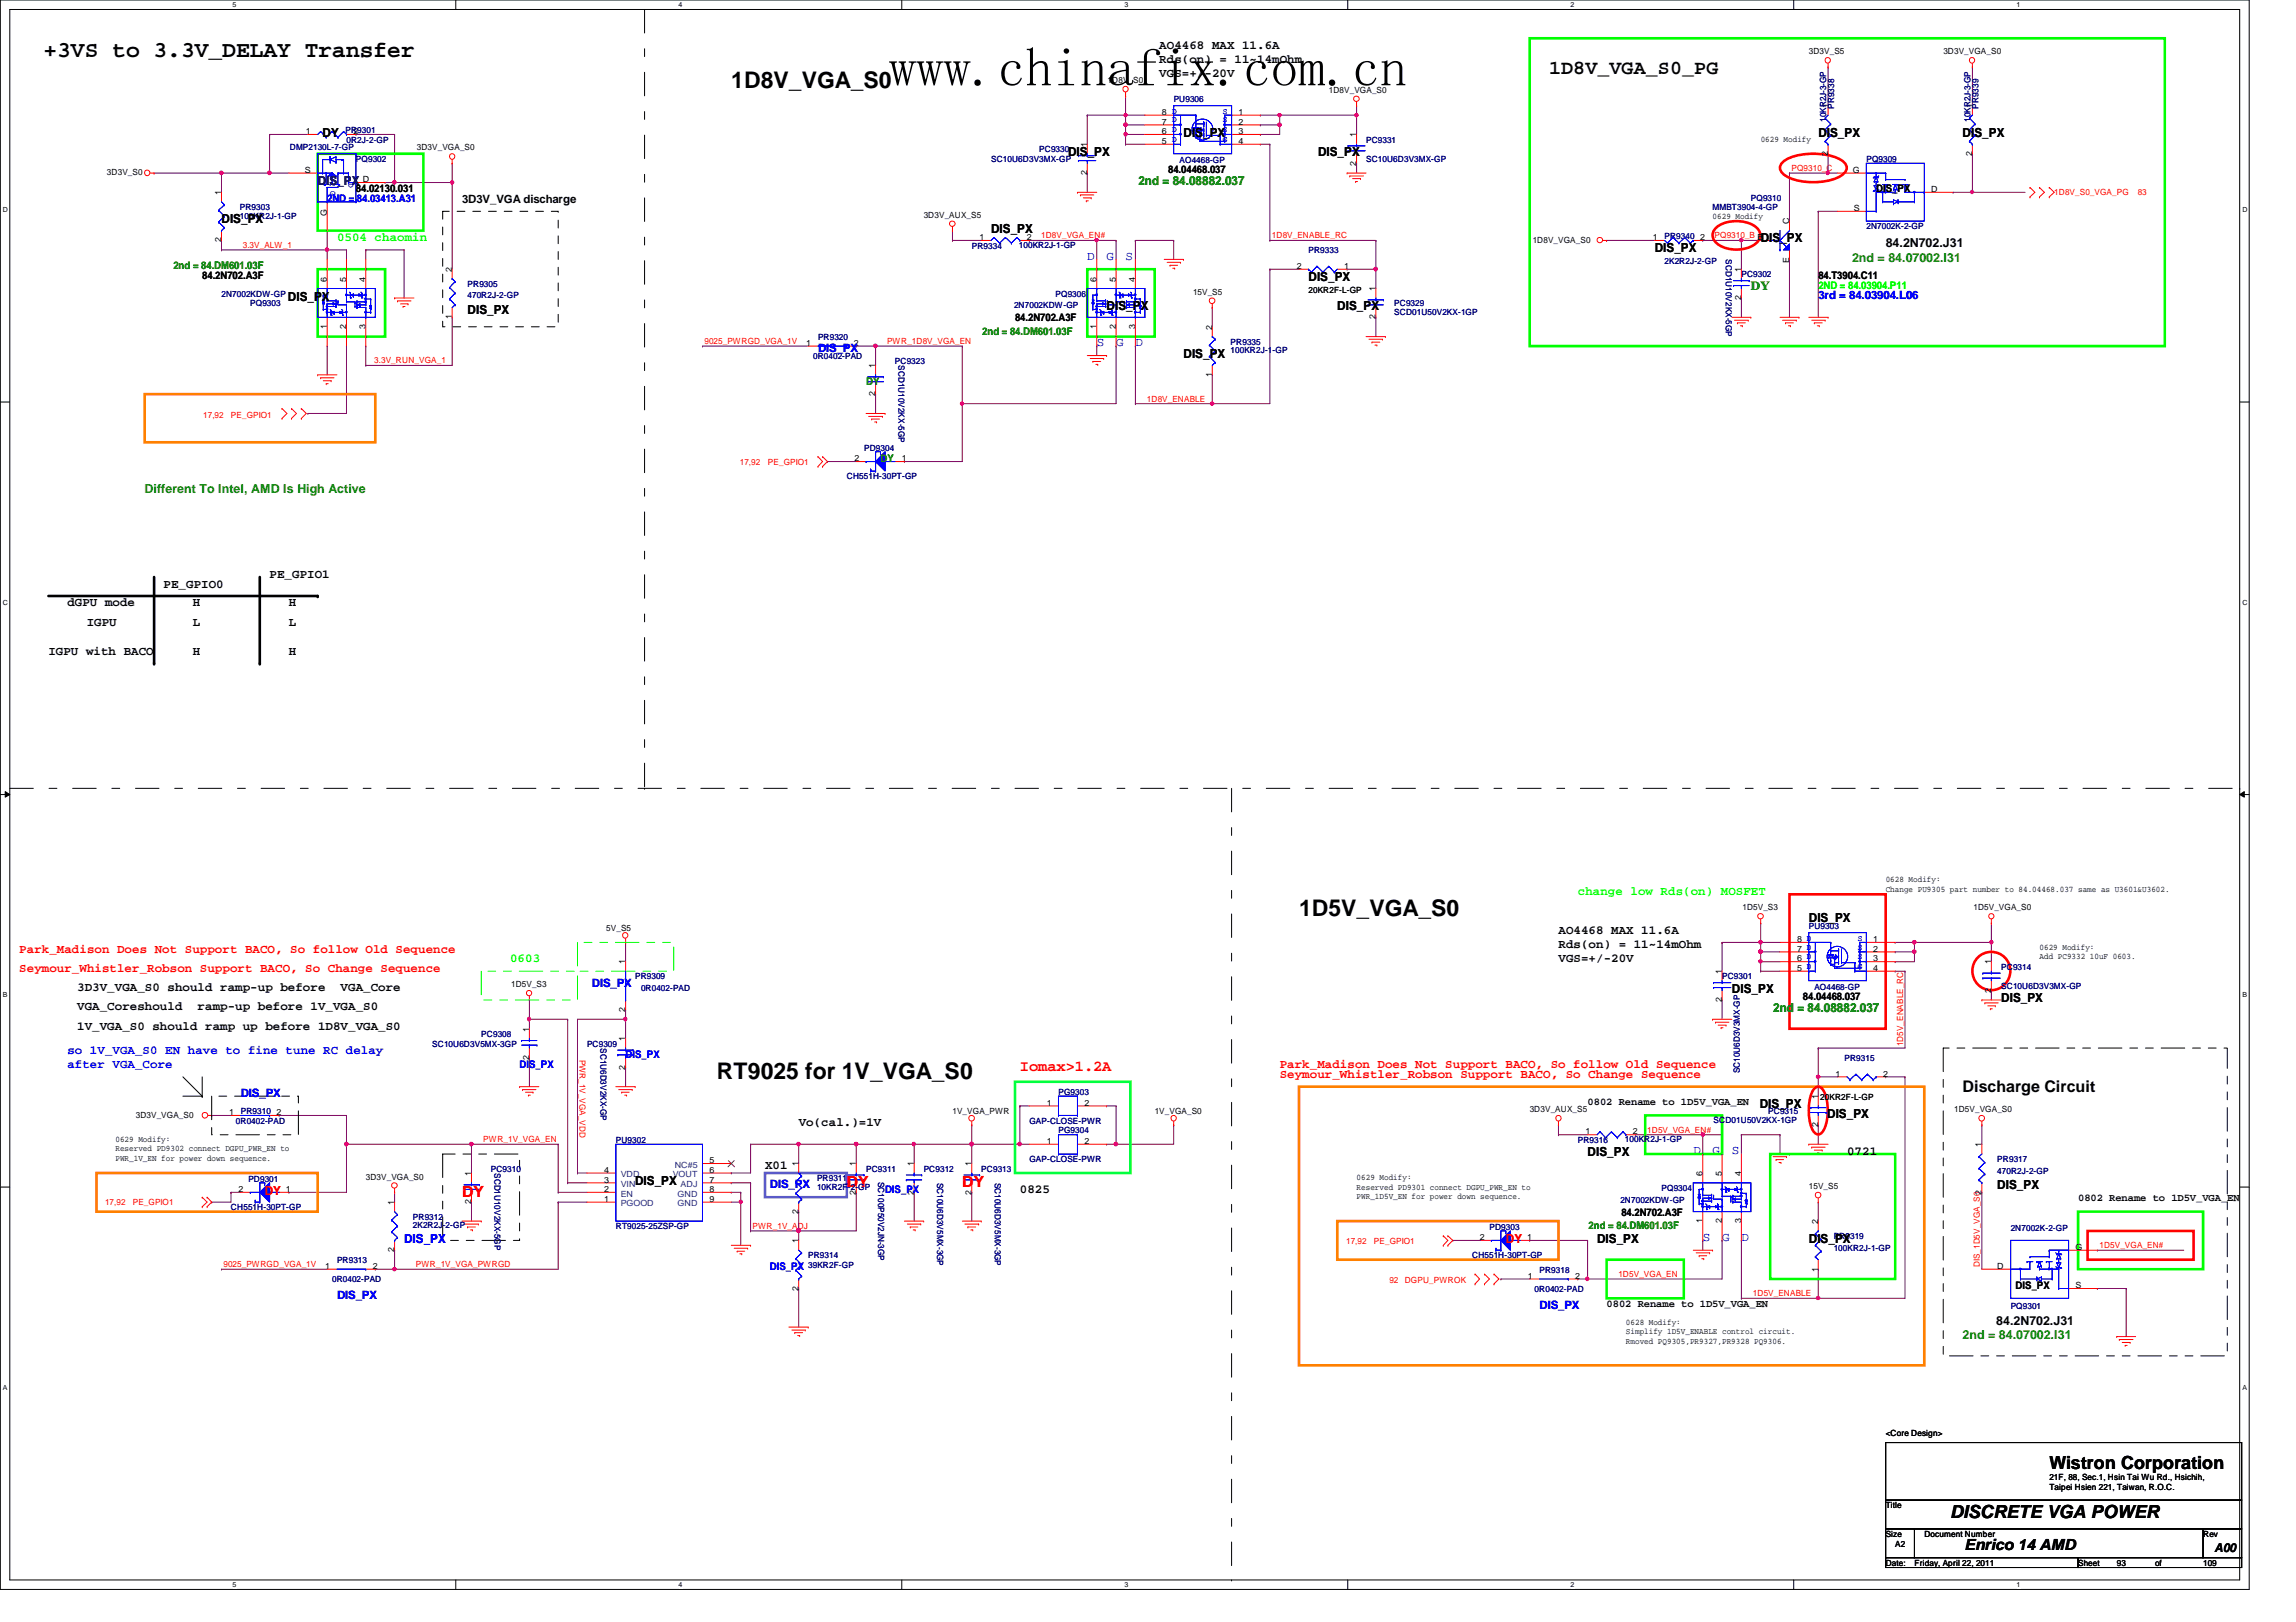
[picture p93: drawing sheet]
<svg xmlns="http://www.w3.org/2000/svg" width="297mm" height="210mm" viewBox="0 0 297 210" stroke-linecap="round" stroke-linejoin="round" font-family="sans-serif">
<defs><g id="words">
<text font-size="7.1" x="115" y="11.1">www.chinafix.com.cn</text>
<g font-size="3">
<text x="5.6" y="7.4">+3VS to 3.3V_DELAY Transfer</text>
<text x="94.6" y="11.4">1D8V_VGA_S0</text>
<text x="168.1" y="118.5">1D5V_VGA_S0</text>
<text x="92.7" y="139.7">RT9025 for 1V_VGA_S0</text>
</g>
<text font-size="2.6" x="200.4" y="9.6">1D8V_VGA_S0_PG</text>
<g font-size="2.3">
<text x="265.1" y="190.1">Wistron Corporation</text>
<text x="252.3" y="196.4">DISCRETE VGA POWER</text>
</g>
<text font-size="2.1" x="253.9" y="141.3">Discharge Circuit</text>
<g font-size="2" fill="#f00">
<text x="131.9" y="138.6">Iomax&gt;1.2A</text>
<text x="59.8" y="154.9">DY</text>
<text x="109.6" y="153.7">DY</text>
<text x="124.5" y="153.7">DY</text>
</g>
<text font-size="2" x="254.2" y="200.6">Enrico 14 AMD</text>
<g font-size="1.6">
<text x="150" y="6.3">AO4468 MAX 11.6A</text>
<text x="150" y="8.1">Rds(on) = 11~14mOhm</text>
<text x="150" y="9.9">VGS=+/-20V</text>
<text x="41.7" y="17.7">DY</text>
<text x="153.1" y="17.7">DIS_PX</text>
<text x="235.2" y="17.7">DIS_PX</text>
<text x="253.9" y="17.7">DIS_PX</text>
<text x="138.2" y="20.2">DIS_PX</text>
<text x="170.5" y="20.2">DIS_PX</text>
<text x="28.7" y="28.9">DIS_PX</text>
<text x="128.2" y="30.1">DIS_PX</text>
<text x="214.1" y="32.6">DIS_PX</text>
<text x="227.8" y="31.4">DIS_PX</text>
<text x="244" y="32">84.2N702.J31</text>
<text x="37.3" y="39">DIS_PX</text>
<text x="60.5" y="40.6">DIS_PX</text>
<text x="143.2" y="40.1">DIS_PX</text>
<text x="169.3" y="36.4">DIS_PX</text>
<text x="173" y="40.1">DIS_PX</text>
<text x="153.1" y="46.3">DIS_PX</text>
<text x="21.2" y="76">PE_GPIO0</text>
<text x="34.9" y="74.8">PE_GPIO1</text>
<text x="8.7" y="78.5">dGPU mode</text>
<text x="11.2" y="81">IGPU</text>
<text x="24.9" y="78.5">H</text>
<text x="24.9" y="81">L</text>
<text x="37.4" y="78.5">H</text>
<text x="37.4" y="81">L</text>
<text x="6.3" y="84.7">IGPU with BACO</text>
<text x="24.9" y="84.7">H</text>
<text x="37.4" y="84.7">H</text>
<text x="234" y="119.3">DIS_PX</text>
<text x="201.6" y="120.8">AO4468 MAX 11.6A</text>
<text x="201.6" y="122.6">Rds(on) = 11~14mOhm</text>
<text x="201.6" y="124.5">VGS=+/-20V</text>
<text x="10" y="130.8">VGA_Coreshould</text>
<text x="10" y="128.3">3D3V_VGA_S0 should ramp-up before</text>
<text x="25.6" y="130.8">ramp-up before 1V_VGA_S0</text>
<text x="44.1" y="128.3">VGA_Core</text>
<text x="224.1" y="128.4">DIS_PX</text>
<text x="258.9" y="129.7">DIS_PX</text>
<text x="10" y="133.3">1V_VGA_S0 should ramp up before 1D8V_VGA_S0</text>
<text x="227.7" y="143.4">DIS_PX</text>
<text x="103.3" y="145.7">Vo(cal.)=1V</text>
<text x="205.4" y="149.6">DIS_PX</text>
<text x="236.4" y="144.7">DIS_PX</text>
<text x="239" y="149.4">0721</text>
<text x="82.2" y="153.3">DIS_PX</text>
<text x="99" y="151.3">X01</text>
<text x="131.9" y="154.4">0825</text>
<text x="258.4" y="153.8">DIS_PX</text>
<text x="206.6" y="160.8">DIS_PX</text>
<text x="234" y="160.8">DIS_PX</text>
<text x="258.3" y="171.4">84.2N702.J31</text>
<text x="286.5" y="200.8">A00</text>
</g>
<text font-size="1.6" fill="#000040" x="41.1" y="23.9">DIS_PX</text>
<g font-size="1.6" fill="#008000">
<text x="147.3" y="23.9">2nd = 84.08882.037</text>
<text x="239.6" y="33.9">2nd = 84.07002.I31</text>
<text x="226.5" y="37.5">DY</text>
<text x="18.7" y="63.8">Different To Intel, AMD Is High Active</text>
<text x="229.4" y="130.9">2nd = 84.08882.037</text>
<text x="253.9" y="173.3">2nd = 84.07002.I31</text>
</g>
<g font-size="1.6" fill="#0f0">
<text x="43.6" y="31.2">0504 chaomin</text>
<text x="204.1" y="115.8">change low Rds(on) MOSFET</text>
<text x="66" y="124.5">0603</text>
</g>
<g font-size="1.6" fill="#00f">
<text x="140.7" y="33.6">D</text>
<text x="143.2" y="33.6">G</text>
<text x="145.6" y="33.6">S</text>
<text x="141.9" y="44.8">S</text>
<text x="144.4" y="44.8">G</text>
<text x="146.9" y="44.8">D</text>
<text x="8.7" y="136.4">so 1V_VGA_S0 EN have to fine tune RC delay</text>
<text x="8.7" y="138.2">after VGA_Core</text>
<text x="219.1" y="149.4">D</text>
<text x="221.6" y="149.4">G</text>
<text x="224.1" y="149.4">S</text>
<text x="52.3" y="160.8">DIS_PX</text>
<text x="220.3" y="160.6">S</text>
<text x="222.8" y="160.6">G</text>
<text x="225.3" y="160.6">D</text>
</g>
<g font-size="1.6" fill="#f00">
<text x="2.5" y="123.3">Park_Madison Does Not Support BACO, So follow Old Sequence</text>
<text x="2.5" y="125.8">Seymour_Whistler_Robson Support BACO, So Change Sequence</text>
<text x="165.6" y="138.3">Park_Madison Does Not Support BACO, So follow Old Sequence</text>
<text x="165.6" y="139.5">Seymour_Whistler_Robson Support BACO, So Change Sequence</text>
<text x="34.2" y="154.6">DY</text>
<text x="194.8" y="160.8">DY</text>
</g>
<text font-size="1.5" x="59.8" y="26.2">3D3V_VGA discharge</text>
<g font-size="1.5" fill="#00f">
<text x="235.2" y="38.7">3rd = 84.03904.L06</text>
<text x="105.8" y="45.5">DIS_PX</text>
<text x="76.6" y="127.7">DIS_PX</text>
<text x="31.2" y="142">DIS_PX</text>
<text x="99.6" y="153.8">DIS_PX</text>
<text x="43.6" y="168.1">DIS_PX</text>
<text x="199.2" y="169.4">DIS_PX</text>
</g>
<g font-size="1.4">
<text x="151.1" y="22.4">84.04468.037</text>
<text x="46.1" y="24.9">84.02130.031</text>
<text x="242.7" y="24.9">DIS_PX</text>
<text x="26.2" y="36.1">84.2N702.A3F</text>
<text x="131.3" y="41.6">84.2N702.A3F</text>
<text x="235.2" y="36.1">84.T3904.C11</text>
<text x="233.3" y="129.5">84.04468.037</text>
<text x="205.4" y="143">0802 Rename to 1D5V_VGA_EN</text>
<text x="268.9" y="155.4">0802 Rename to 1D5V_VGA_EN</text>
<text x="209.8" y="157.3">84.2N702.A3F</text>
<text x="260.8" y="166.8">DIS_PX</text>
<text x="207.9" y="169.1">0802 Rename to 1D5V_VGA_EN</text>
</g>
<g font-size="1.4" fill="#00f">
<text x="42.3" y="26.2">2ND = 84.03413.A31</text>
<text x="80.9" y="136.9">DIS_PX</text>
<text x="67.2" y="138.2">DIS_PX</text>
<text x="114.5" y="154.3">DIS_PX</text>
<text x="99.6" y="164.3">DIS_PX</text>
</g>
<g font-size="1.4" fill="#008000">
<text x="22.4" y="34.8">2nd = 84.DM601.03F</text>
<text x="127.1" y="43.3">2nd = 84.DM601.03F</text>
<text x="112.1" y="49.8">DY</text>
<text x="113.9" y="59.7">DY</text>
<text x="205.5" y="159.1">2nd = 84.DM601.03F</text>
</g>
<text font-size="1.4" fill="#0f0" x="235.2" y="37.3">2ND = 84.03904.P11</text>
<g font-size="1.1">
<text x="143.3" y="10.8">1D8V_S0</text>
<text x="171.9" y="12">1D8V_VGA_S0</text>
<text x="234" y="7">3D3V_S5</text>
<text x="251.4" y="7">3D3V_VGA_S0</text>
<text x="39.6" y="17.4">1</text>
<text x="45.7" y="17.4">2</text>
<text x="150.3" y="17.4">6 D</text>
<text x="150.3" y="16.1">7</text>
<text x="150.3" y="14.9">8 D</text>
<text x="160.2" y="14.9">1</text>
<text x="160.2" y="16.1">2</text>
<text x="160.2" y="17.4">3</text>
<text x="175.5" y="17.8" transform="rotate(-90 175.5 17.8)">1</text>
<text x="236.5" y="14" transform="rotate(-90 236.5 14)">1</text>
<text x="255.1" y="14" transform="rotate(-90 255.1 14)">1</text>
<text x="13.8" y="22.7">3D3V_S0</text>
<text x="39.5" y="22.4">S</text>
<text x="46.9" y="23.6">D</text>
<text x="53.9" y="19.5">3D3V_VGA_S0</text>
<text x="140.6" y="22.6" transform="rotate(-90 140.6 22.6)">2</text>
<text x="140.6" y="19" transform="rotate(-90 140.6 19)">1</text>
<text x="150.3" y="18.6">5</text>
<text x="160.2" y="18.6">4</text>
<text x="175.5" y="21.4" transform="rotate(-90 175.5 21.4)">2</text>
<text x="227.8" y="18.3">0629 Modify</text>
<text x="236.5" y="20.2" transform="rotate(-90 236.5 20.2)">2</text>
<text x="239.7" y="22.4">G</text>
<text x="255.1" y="20.2" transform="rotate(-90 255.1 20.2)">2</text>
<text x="28.6" y="25.2" transform="rotate(-90 28.6 25.2)">1</text>
<text x="42.3" y="27.9" transform="rotate(-90 42.3 27.9)">G</text>
<text x="119.5" y="28.2">3D3V_AUX_S5</text>
<text x="221.6" y="28.3">0629 Modify</text>
<text x="231.5" y="29" transform="rotate(-90 231.5 29)">C</text>
<text x="239.8" y="27.3">S</text>
<text x="249.8" y="24.8">D</text>
<text x="28.6" y="31.4" transform="rotate(-90 28.6 31.4)">2</text>
<text x="58.5" y="35.2" transform="rotate(-90 58.5 35.2)">2</text>
<text x="126.7" y="31.1">1</text>
<text x="132.8" y="31.1">2</text>
<text x="167.8" y="34.8">2</text>
<text x="173.9" y="34.8">1</text>
<text x="198.3" y="31.4">1D8V_VGA_S0</text>
<text x="213.8" y="31.1">1</text>
<text x="220" y="31.1">2</text>
<text x="225.3" y="35.2" transform="rotate(-90 225.3 35.2)">1</text>
<text x="231.5" y="34" transform="rotate(-90 231.5 34)">E</text>
<text x="42.3" y="36.4" transform="rotate(-90 42.3 36.4)">6</text>
<text x="44.8" y="36.4" transform="rotate(-90 44.8 36.4)">5</text>
<text x="47.3" y="36.4" transform="rotate(-90 47.3 36.4)">4</text>
<text x="58.5" y="41.3" transform="rotate(-90 58.5 41.3)">1</text>
<text x="141.9" y="36.4" transform="rotate(-90 141.9 36.4)">6</text>
<text x="144.4" y="36.4" transform="rotate(-90 144.4 36.4)">5</text>
<text x="146.9" y="36.4" transform="rotate(-90 146.9 36.4)">4</text>
<text x="154.3" y="38.1">15V_S5</text>
<text x="169.3" y="37.9">20KR2F-L-GP</text>
<text x="178" y="41.3" transform="rotate(-90 178 41.3)">2</text>
<text x="178" y="37.7" transform="rotate(-90 178 37.7)">1</text>
<text x="225.3" y="38.9" transform="rotate(-90 225.3 38.9)">2</text>
<text x="42.3" y="42.6" transform="rotate(-90 42.3 42.6)">1</text>
<text x="44.8" y="42.6" transform="rotate(-90 44.8 42.6)">2</text>
<text x="47.3" y="42.6" transform="rotate(-90 47.3 42.6)">3</text>
<text x="104.3" y="44.7">1</text>
<text x="110.4" y="44.7">2</text>
<text x="113.2" y="47.6" transform="rotate(-90 113.2 47.6)">1</text>
<text x="141.9" y="42.6" transform="rotate(-90 141.9 42.6)">1</text>
<text x="144.4" y="42.6" transform="rotate(-90 144.4 42.6)">2</text>
<text x="146.9" y="42.6" transform="rotate(-90 146.9 42.6)">3</text>
<text x="156.8" y="42.7" transform="rotate(-90 156.8 42.7)">2</text>
<text x="113.2" y="51.3" transform="rotate(-90 113.2 51.3)">2</text>
<text x="156.8" y="48.8" transform="rotate(-90 156.8 48.8)">1</text>
<text x="110.5" y="59.7">2</text>
<text x="116.7" y="59.7">1</text>
<text x="225.4" y="117.8">1D5V_S3</text>
<text x="244" y="114.2">0628 Modify:</text>
<text x="244" y="115.4">Change PU9305 part number to 84.04468.037 same as U3601&amp;U3602.</text>
<text x="255.3" y="117.8">1D5V_VGA_S0</text>
<text x="78.4" y="120.5">5V_S5</text>
<text x="80.9" y="124.8" transform="rotate(-90 80.9 124.8)">1</text>
<text x="232.5" y="125.6">5 D</text>
<text x="232.5" y="124.4">6</text>
<text x="232.5" y="123.1">7 D</text>
<text x="232.5" y="121.9">8 D</text>
<text x="242.4" y="121.9">1</text>
<text x="242.4" y="123.1">2</text>
<text x="242.4" y="124.4">3</text>
<text x="242.4" y="125.6">4</text>
<text x="257.6" y="124.8" transform="rotate(-90 257.6 124.8)">1</text>
<text x="263.9" y="122.9">0629 Modify:</text>
<text x="263.9" y="124.1">Add PC9332 10uF 0603.</text>
<text x="66.1" y="127.8">1D5V_S3</text>
<text x="80.9" y="130.9" transform="rotate(-90 80.9 130.9)">2</text>
<text x="222.8" y="129.7" transform="rotate(-90 222.8 129.7)">2</text>
<text x="222.8" y="126" transform="rotate(-90 222.8 126)">1</text>
<text x="257.6" y="128.4" transform="rotate(-90 257.6 128.4)">2</text>
<text x="68.4" y="137.2" transform="rotate(-90 68.4 137.2)">2</text>
<text x="68.4" y="133.5" transform="rotate(-90 68.4 133.5)">1</text>
<text x="80.9" y="134.7" transform="rotate(-90 80.9 134.7)">1</text>
<text x="80.9" y="138.4" transform="rotate(-90 80.9 138.4)">2</text>
<text x="135.4" y="143.1">1</text>
<text x="140.3" y="143.1">2</text>
<text x="197.9" y="143.9">3D3V_AUX_S5</text>
<text x="235.2" y="142.2" transform="rotate(-90 235.2 142.2)">1</text>
<text x="235.5" y="142.4">20KR2F-L-GP</text>
<text x="237.4" y="139.3">1</text>
<text x="243.6" y="139.3">2</text>
<text x="252.8" y="143.9">1D5V_VGA_S0</text>
<text x="14.9" y="147.8">0629 Modify:</text>
<text x="14.9" y="149">Reserved PD9302 connect DGPU_PWR_EN to</text>
<text x="17.6" y="144.7">3D3V_VGA_S0</text>
<text x="29.6" y="144.3">1</text>
<text x="35.8" y="144.3">2</text>
<text x="123.2" y="144.2">1V_VGA_PWR</text>
<text x="135.4" y="148">1</text>
<text x="140.3" y="148">2</text>
<text x="149.4" y="144.2">1V_VGA_S0</text>
<text x="205.1" y="146.8">1</text>
<text x="211.2" y="146.8">2</text>
<text x="235.2" y="145.9" transform="rotate(-90 235.2 145.9)">2</text>
<text x="256.4" y="148.5" transform="rotate(-90 256.4 148.5)">1</text>
<text x="14.9" y="150.2">PWR_1V_EN for power down sequence.</text>
<text x="30.9" y="154.3">2</text>
<text x="37" y="154.3">1</text>
<text x="47.3" y="152.7">3D3V_VGA_S0</text>
<text x="51" y="155.9" transform="rotate(-90 51 155.9)">1</text>
<text x="61" y="155.8" transform="rotate(-90 61 155.8)">2</text>
<text x="61" y="152.2" transform="rotate(-90 61 152.2)">1</text>
<text x="78.1" y="155.5">1</text>
<text x="78.1" y="154.3">2</text>
<text x="78.1" y="153">3</text>
<text x="78.1" y="151.8">4</text>
<text x="91.8" y="150.5">5</text>
<text x="91.8" y="151.8">6</text>
<text x="91.8" y="153">7</text>
<text x="91.8" y="154.3">8</text>
<text x="91.8" y="155.5">9</text>
<text x="103.3" y="150.9" transform="rotate(-90 103.3 150.9)">1</text>
<text x="110.7" y="154.6" transform="rotate(-90 110.7 154.6)">2</text>
<text x="110.7" y="150.9" transform="rotate(-90 110.7 150.9)">1</text>
<text x="118.2" y="154.6" transform="rotate(-90 118.2 154.6)">2</text>
<text x="118.2" y="150.9" transform="rotate(-90 118.2 150.9)">1</text>
<text x="125.7" y="154.6" transform="rotate(-90 125.7 154.6)">2</text>
<text x="125.7" y="150.9" transform="rotate(-90 125.7 150.9)">1</text>
<text x="175.5" y="152.7">0629 Modify:</text>
<text x="175.5" y="154">Reserved PD9301 connect DGPU_PWR_EN to</text>
<text x="175.5" y="155.2">PWR_1D5V_EN for power down sequence.</text>
<text x="220.3" y="152.2" transform="rotate(-90 220.3 152.2)">6</text>
<text x="222.8" y="152.2" transform="rotate(-90 222.8 152.2)">5</text>
<text x="225.3" y="152.2" transform="rotate(-90 225.3 152.2)">4</text>
<text x="234" y="153.9">15V_S5</text>
<text x="103.3" y="160.9" transform="rotate(-90 103.3 160.9)">1</text>
<text x="103.3" y="157.1" transform="rotate(-90 103.3 157.1)">2</text>
<text x="191.4" y="160.5">2</text>
<text x="197.6" y="160.5">1</text>
<text x="220.3" y="158.3" transform="rotate(-90 220.3 158.3)">1</text>
<text x="222.8" y="158.3" transform="rotate(-90 222.8 158.3)">2</text>
<text x="225.3" y="158.3" transform="rotate(-90 225.3 158.3)">3</text>
<text x="235.2" y="158.4" transform="rotate(-90 235.2 158.4)">2</text>
<text x="268.5" y="161.8">G</text>
<text x="42.1" y="164.2">1</text>
<text x="48.2" y="164.2">2</text>
<text x="51" y="162.1" transform="rotate(-90 51 162.1)">2</text>
<text x="103.3" y="167" transform="rotate(-90 103.3 167)">2</text>
<text x="197.7" y="165.5">1</text>
<text x="203.8" y="165.5">2</text>
<text x="235.2" y="164.5" transform="rotate(-90 235.2 164.5)">1</text>
<text x="258.4" y="164.2">D</text>
<text x="268.5" y="166.7">S</text>
<text x="210.4" y="171.4">0628 Modify:</text>
<text x="210.4" y="172.6">Simplify 1D5V_ENABLE control circuit.</text>
<text x="210.4" y="173.9">Rmoved PQ9305,PR9327,PR9328 PQ9306.</text>
<text x="244" y="185.9">&lt;Core Design&gt;</text>
<text x="265.1" y="191.5">21F, 88, Sec.1, Hsin Tai Wu Rd., Hsichih,</text>
<text x="244" y="195.2">Title</text>
<text x="265.1" y="192.8">Taipei Hsien 221, Taiwan, R.O.C.</text>
<text x="244" y="198.9">Size</text>
<text x="244" y="202.6">Date:</text>
<text x="245.2" y="200.2">A2</text>
<text x="247.7" y="202.6">Friday, April 22, 2011</text>
<text x="249" y="198.9">Document Number</text>
<text x="268.9" y="202.6">Sheet</text>
<text x="273.9" y="202.6">93</text>
<text x="278.8" y="202.6">of</text>
<text x="285" y="198.9">Rev</text>
<text x="285" y="202.6">109</text>
</g>
<g font-size="1.1" fill="#000080">
<text x="44.7" y="17.2">PR9301</text>
<text x="151.8" y="13.3">PU9306</text>
<text x="236.3" y="15.8" transform="rotate(-90 236.3 15.8)">10KR2J-3-GP</text>
<text x="237.3" y="14.1" transform="rotate(-90 237.3 14.1)">PR9338</text>
<text x="254.9" y="15.8" transform="rotate(-90 254.9 15.8)">10KR2J-3-GP</text>
<text x="255.9" y="14.1" transform="rotate(-90 255.9 14.1)">PR9339</text>
<text x="37.5" y="19.5">DMP2130L-7-GP</text>
<text x="44.8" y="18.5">0R2J-2-GP</text>
<text x="46.1" y="21">PQ9302</text>
<text x="128.2" y="21">SC10U6D3V3MX-GP</text>
<text x="134.4" y="19.7">PC9330</text>
<text x="152.6" y="21.1">AO4468-GP</text>
<text x="176.7" y="18.5">PC9331</text>
<text x="176.7" y="21">SC10U6D3V3MX-GP</text>
<text x="241.5" y="21">PQ9309</text>
<text x="31" y="27.2">PR9303</text>
<text x="31" y="28.3">100KR2J-1-GP</text>
<text x="221.6" y="27.2">MMBT3904-4-GP</text>
<text x="226.5" y="26">PQ9310</text>
<text x="241.5" y="29.7">2N7002K-2-GP</text>
<text x="125.7" y="32.2">PR9334</text>
<text x="131.8" y="32">100KR2J-1-GP</text>
<text x="169.3" y="32.8">PR9333</text>
<text x="215.3" y="30.9">PR9340</text>
<text x="215.3" y="34.2">2K2R2J-2-GP</text>
<text x="223.3" y="33.6" transform="rotate(90 223.3 33.6)">SCD1U10V2KX-5GP</text>
<text x="225.3" y="35.9">PC9302</text>
<text x="28.7" y="38.4">2N7002KDW-GP</text>
<text x="32.4" y="39.6">PQ9303</text>
<text x="60.5" y="37.1">PR9305</text>
<text x="60.5" y="38.6">470R2J-2-GP</text>
<text x="131.2" y="39.9">2N7002KDW-GP</text>
<text x="136.6" y="38.4">PQ9306</text>
<text x="180.4" y="39.6">PC9329</text>
<text x="180.4" y="40.7">SCD01U50V2KX-1GP</text>
<text x="105.2" y="46.5">0R0402-PAD</text>
<text x="105.8" y="44">PR9320</text>
<text x="115.8" y="47.1">PC9323</text>
<text x="116.2" y="47.3" transform="rotate(90 116.2 47.3)">SCD1U10V2KX-5GP</text>
<text x="159.2" y="44.6">PR9335</text>
<text x="159.2" y="45.7">100KR2J-1-GP</text>
<text x="111.8" y="58.4">PD9304</text>
<text x="109.6" y="62">CH551H-30PT-GP</text>
<text x="234" y="120.3">PU9303</text>
<text x="258.9" y="125.5">PC9314</text>
<text x="82.2" y="126.7">PR9309</text>
<text x="82.9" y="128.2">0R0402-PAD</text>
<text x="222.8" y="126.7">PC9301</text>
<text x="234.7" y="128.1">AO4468-GP</text>
<text x="258.9" y="128">SC10U6D3V3MX-GP</text>
<text x="55.9" y="135.5">SC10U6D3V5MX-3GP</text>
<text x="62.3" y="134.2">PC9308</text>
<text x="75.9" y="135.5">PC9309</text>
<text x="77.7" y="135.6" transform="rotate(90 77.7 135.6)">SC1U6D3V2KX-GP</text>
<text x="238.6" y="137.3">PR9315</text>
<text x="136.9" y="141.7">PG9303</text>
<text x="225.1" y="138.9" transform="rotate(-90 225.1 138.9)">SC10U6D3V3MX-GP</text>
<text x="30.5" y="145.4">0R0402-PAD</text>
<text x="31.2" y="144.2">PR9310</text>
<text x="79.7" y="147.9">PU9302</text>
<text x="133.2" y="145.4">GAP-CLOSE-PWR</text>
<text x="136.9" y="146.6">PG9304</text>
<text x="204.1" y="147.9">PR9316</text>
<text x="210.2" y="147.8">100KR2J-1-GP</text>
<text x="221.7" y="145.3">SCD01U50V2KX-1GP</text>
<text x="228.8" y="144.2">PC9315</text>
<text x="32.1" y="153">PD9301</text>
<text x="63.5" y="151.6">PC9310</text>
<text x="64" y="151.8" transform="rotate(90 64 151.8)">SCD1U10V2KX-5GP</text>
<text x="105.7" y="152.9">PR9311</text>
<text x="105.7" y="154">10KR2F-2-GP</text>
<text x="112.1" y="151.6">PC9311</text>
<text x="113.6" y="153" transform="rotate(90 113.6 153)">SC100P50V2JN-3GP</text>
<text x="119.5" y="151.6">PC9312</text>
<text x="121.2" y="153.1" transform="rotate(90 121.2 153.1)">SC10U6D3V5MX-3GP</text>
<text x="127" y="151.6">PC9313</text>
<text x="128.7" y="153.1" transform="rotate(90 128.7 153.1)">SC10U6D3V5MX-3GP</text>
<text x="133.2" y="150.4">GAP-CLOSE-PWR</text>
<text x="209.6" y="155.6">2N7002KDW-GP</text>
<text x="215" y="154.1">PQ9304</text>
<text x="258.4" y="150.4">PR9317</text>
<text x="258.4" y="151.9">470R2J-2-GP</text>
<text x="29.9" y="156.6">CH551H-30PT-GP</text>
<text x="53.4" y="157.9">PR9312</text>
<text x="53.4" y="159">2K2R2J-2-GP</text>
<text x="79.7" y="159.1">RT9025-25ZSP-GP</text>
<text x="192.7" y="159.2">PD9303</text>
<text x="237.2" y="160.4">PR9319</text>
<text x="237.2" y="161.8">100KR2J-1-GP</text>
<text x="260.1" y="159.3">2N7002K-2-GP</text>
<text x="43" y="165.9">0R0402-PAD</text>
<text x="43.6" y="163.4">PR9313</text>
<text x="104.6" y="162.9">PR9314</text>
<text x="104.6" y="164.1">39KR2F-GP</text>
<text x="190.5" y="162.9">CH551H-30PT-GP</text>
<text x="198.5" y="167.2">0R0402-PAD</text>
<text x="199.2" y="164.7">PR9318</text>
<text x="260.1" y="169.4">PQ9301</text>
</g>
<g font-size="1.1" fill="#00f">
<text x="151.6" y="15.8">D</text>
<text x="151.6" y="17.1">D</text>
<text x="151.6" y="14.7">D</text>
<text x="158.2" y="14.7">S</text>
<text x="158.2" y="15.8">S</text>
<text x="158.2" y="17.1">S</text>
<text x="45.1" y="23.6" transform="rotate(90 45.1 23.6)">D</text>
<text x="151.6" y="18.3">D</text>
<text x="158.2" y="18.3">G</text>
<text x="42.8" y="24.8" transform="rotate(90 42.8 24.8)">G</text>
<text x="233.8" y="124.1">D</text>
<text x="233.8" y="125.4">D</text>
<text x="233.8" y="122.9">D</text>
<text x="233.8" y="121.8">D</text>
<text x="240.4" y="121.8">S</text>
<text x="240.4" y="122.9">S</text>
<text x="240.4" y="124.1">S</text>
<text x="240.4" y="125.4">G</text>
</g>
<g font-size="1.1" fill="#f00">
<text x="231.8" y="22.1">PQ9310_C</text>
<text x="265.8" y="25.2">1D8V_S0_VGA_PG</text>
<text x="276.6" y="25.2">83</text>
<text x="31.4" y="32.1">3.3V_ALW_1</text>
<text x="134.7" y="30.9">1D8V_VGA_EN#</text>
<text x="164.5" y="30.9">1D8V_ENABLE_RC</text>
<text x="221.8" y="30.9">PQ9310_B B</text>
<text x="48.4" y="47">3.3V_RUN_VGA_1</text>
<text x="91.1" y="44.5">9025_PWRGD_VGA_1V</text>
<text x="114.8" y="44.5">PWR_1D8V_VGA_EN</text>
<text x="148.4" y="52">1D8V_ENABLE</text>
<text x="26.3" y="54.1">17,92</text>
<text x="29.9" y="54.1">PE_GPIO1</text>
<text x="95.7" y="60.2">17,92</text>
<text x="99.4" y="60.2">PE_GPIO1</text>
<text x="75" y="137.2" transform="rotate(90 75 137.2)">PWR_1V_VGA_VDD</text>
<text x="246.2" y="135.4" transform="rotate(-90 246.2 135.4)">1D5V_ENABLE_RC</text>
<text x="62.5" y="147.8">PWR_1V_VGA_EN</text>
<text x="213.1" y="146.6">1D5V_VGA_EN#</text>
<text x="13.6" y="156">17,92</text>
<text x="17.2" y="156">PE_GPIO1</text>
<text x="97.4" y="159">PWR_1V_ADJ</text>
<text x="174.2" y="161">17,92</text>
<text x="177.8" y="161">PE_GPIO1</text>
<text x="271.6" y="161.5">1D5V_VGA_EN#</text>
<text x="28.9" y="164">9025_PWRGD_VGA_1V</text>
<text x="53.8" y="164">PWR_1V_VGA_PWRGD</text>
<text x="179.7" y="166.1">92</text>
<text x="181.7" y="166.1">DGPU_PWROK</text>
<text x="209.4" y="165.3">1D5V_VGA_EN</text>
<text x="226.8" y="167.8">1D5V_ENABLE</text>
<text x="256.2" y="164" transform="rotate(-90 256.2 164)">DIS_1D5V_VGA_S02</text>
</g>
<g font-size="1.1" fill="#004080">
<text x="80.3" y="154.9">EN</text>
<text x="80.3" y="153.6">VIN</text>
<text x="80.3" y="152.4">VDD</text>
<text x="87" y="152.4">VOUT</text>
<text x="87.3" y="151.1">NC#5</text>
<text x="87.7" y="154.9">GND</text>
<text x="88.1" y="153.6">ADJ</text>
<text x="80.3" y="156.1">PGOOD</text>
<text x="87.7" y="156.1">GND</text>
</g>
<g font-size=".9">
<text x="30.1" y=".9">5</text>
<text x="87.8" y=".9">4</text>
<text x="145.5" y=".9">3</text>
<text x="203.2" y=".9">2</text>
<text x="260.9" y=".9">1</text>
<text x=".4" y="27.4">D</text>
<text x="290.1" y="27.4">D</text>
<text x=".4" y="78.2">C</text>
<text x="290.1" y="78.2">C</text>
<text x=".4" y="129">B</text>
<text x="290.1" y="129">B</text>
<text x=".4" y="179.8">A</text>
<text x="290.1" y="179.8">A</text>
<text x="30.1" y="205.4">5</text>
<text x="87.8" y="205.4">4</text>
<text x="145.5" y="205.4">3</text>
<text x="203.2" y="205.4">2</text>
<text x="260.9" y="205.4">1</text>
</g>
</g></defs>
<path d="M0 0h291v205.7h-291zM1.3 1.2h288.5v203.3h-288.5z" fill="none" stroke="#000" stroke-width=".13"/>
<g fill="#fff">
<path d="M30.1 .1h.5v1h-.5z"/>
<path d="M30.1 204.6h.5v1h-.5z"/>
</g>
<path d="M59 0v1.2M59 204.5v1.2" fill="none" stroke="#000" stroke-width=".13"/>
<g fill="#fff">
<path d="M87.8 .1h.5v1h-.5z"/>
<path d="M87.8 204.6h.5v1h-.5z"/>
</g>
<path d="M116.7 0v1.2M116.7 204.5v1.2" fill="none" stroke="#000" stroke-width=".13"/>
<g fill="#fff">
<path d="M145.5 .1h.5v1h-.5z"/>
<path d="M145.5 204.6h.5v1h-.5z"/>
</g>
<path d="M174.4 0v1.2M174.4 204.5v1.2" fill="none" stroke="#000" stroke-width=".13"/>
<g fill="#fff">
<path d="M203.2 .1h.5v1h-.5z"/>
<path d="M203.2 204.6h.5v1h-.5z"/>
</g>
<path d="M232.1 0v1.2M232.1 204.5v1.2" fill="none" stroke="#000" stroke-width=".13"/>
<g fill="#fff">
<path d="M260.9 .1h.5v1h-.5z"/>
<path d="M260.9 204.6h.5v1h-.5z"/>
<path d="M.4 26.6h.6v1h-.6z"/>
<path d="M290.1 26.6h.6v1h-.6z"/>
<path d="M.4 77.4h.6v1h-.6z"/>
<path d="M290.1 77.4h.6v1h-.6z"/>
</g>
<path d="M0 52h1.3M289.8 52h1.2" fill="none" stroke="#000" stroke-width=".13"/>
<g fill="#fff">
<path d="M.4 128.2h.6v1h-.6z"/>
<path d="M290.1 128.2h.6v1h-.6z"/>
</g>
<path d="M0 102.8h1.3M.7 102.4l.6 .4-.6 .4zM289.8 102.8l.5-.4v.8zM289.8 102.8h1.2" fill="none" stroke="#000" stroke-width=".13"/>
<path d="M.7 102.4l.6 .4-.6 .4zM289.8 102.8l.5-.4v.8z" fill="#000"/>
<g fill="#fff">
<path d="M.4 179h.5v1h-.5z"/>
<path d="M290.1 179h.5v1h-.5z"/>
</g>
<path d="M0 153.6h1.3M289.8 153.6h1.2" fill="none" stroke="#000" stroke-width=".13"/>
<g fill="none" stroke="#800040" stroke-width=".13">
<path d="M34.9 17.4h.1M34.9 17.4h4.9M34.9 17.4v5M46.1 17.4h.1M46.1 17.4h4.9M51 17.4h.1M51 17.4v6.2h-1.2M28.7 22.4h.1M28.7 22.4h8.7M34.9 22.4h.1M42.3 32.3h.1M42.3 29.8h.1"/>
<path d="M42.3 32.3h2.5M42.3 29.8v2.5M47.3 32.3h.1M47.3 32.3h5M49.8 23.6h.1M52.3 32.3h.1M52.3 32.3v6.3M58.5 21.1h.1M58.5 23.6h.1M58.5 21.1v13.7M39.8 53.5h.1M42.3 44.8h.1"/>
<path d="M42.3 44.8v3.7M44.8 44.8h.1M44.8 44.8v8.7h-5M47.3 47.3h.1M47.3 44.8h.1M47.3 44.8v2.5M58.5 41.1h.1M58.5 41.1v6.2h-11.2M27.4 155.6h.1M27.4 155.6h2.5M37.4 154.3h.1M44.8 148.1h.1"/>
<path d="M44.8 148.1v6.2h-7.4M28.7 164.2h.1M28.7 164.2h13.6M225.3 168h.1M235.2 164.2h.1M235.2 164.2v3.8h-9.9"/>
</g>
<path d="M34.7 22.2h.3l.1 .2-.1 .1-.2 .1-.1-.1z" fill-rule="evenodd" fill="#f0f"/>
<path d="M34.7 22.2h.3l.1 .2-.1 .1-.2 .1-.1-.1z" fill="none" stroke="#f0f" stroke-width=".13"/>
<path d="M28.7 31.1h.1M28.7 32.3h.1M28.7 31.1v1.2M28.7 32.3h13.6" fill="none" stroke="#800040" stroke-width=".13"/>
<path d="M42.1 32.1h.4v.2v.2l-.2 .1-.2-.1z" fill-rule="evenodd" fill="#f0f"/>
<path d="M42.1 32.1h.4v.2v.2l-.2 .1-.2-.1z" fill="none" stroke="#f0f" stroke-width=".13"/>
<path d="M28.7 22.4h.1M28.7 22.4v2.5" fill="none" stroke="#800040" stroke-width=".13"/>
<path d="M28.5 22.2h.3l.1 .2-.1 .1-.2 .1-.1-.1z" fill-rule="evenodd" fill="#f0f"/>
<path d="M28.5 22.2h.3l.1 .2-.1 .1-.2 .1-.1-.1z" fill="none" stroke="#f0f" stroke-width=".13"/>
<path d="M42.3 32.3h.1M42.3 32.3v1.3M44.8 32.3h.1M44.8 32.3v1.3M47.3 32.3h.1M47.3 32.3v1.3M51 23.6h.1M51 23.6h7.5" fill="none" stroke="#800040" stroke-width=".13"/>
<path d="M58.3 23.4h.3l.1 .2-.1 .2h-.1h-.2z" fill-rule="evenodd" fill="#f0f"/>
<path d="M58.3 23.4h.3l.1 .2-.1 .2h-.1h-.2z" fill="none" stroke="#f0f" stroke-width=".13"/>
<path d="M50.9 23.4h.3l.1 .2-.1 .2h-.2h-.1z" fill-rule="evenodd" fill="#f0f"/>
<path d="M50.9 23.4h.3l.1 .2-.1 .2h-.2h-.1z" fill="none" stroke="#f0f" stroke-width=".13"/>
<path d="M19.9 22.4h.1M19.9 22.4h8.8M118.3 148.1h.1M118.3 148.1h7.4" fill="none" stroke="#800040" stroke-width=".13"/>
<path d="M118.1 147.9h.3v.1v.2l-.2 .1-.1-.1z" fill-rule="evenodd" fill="#f0f"/>
<path d="M118.1 147.9h.3v.1v.2l-.2 .1-.1-.1z" fill="none" stroke="#f0f" stroke-width=".13"/>
<path d="M68.5 136.9h.1M68.5 136.9v3.7M103.3 159.3h.1M103.3 159.3v1.2" fill="none" stroke="#800040" stroke-width=".13"/>
<path d="M103.1 159.1h.4v.2v.1l-.2 .1-.2-.1z" fill-rule="evenodd" fill="#f0f"/>
<path d="M103.1 159.1h.4v.2v.1l-.2 .1-.2-.1z" fill="none" stroke="#f0f" stroke-width=".13"/>
<path d="M73.4 153.1h.1M73.4 153.1h2.5M95.8 155.6h.1M95.8 155.6v5.6" fill="none" stroke="#800040" stroke-width=".13"/>
<path d="M95.7 155.4h.3v.1v.2h-.2h-.1z" fill-rule="evenodd" fill="#f0f"/>
<path d="M95.7 155.4h.3v.1v.2h-.2h-.1z" fill="none" stroke="#f0f" stroke-width=".13"/>
<path d="M72.2 154.3h.1M72.2 148.1h.1M72.2 154.3h3.7M72.2 148.1v6.2M97.1 159.3h.1M97.1 159.3h6.2M51 164.2h.1M51 164.2h21.2" fill="none" stroke="#800040" stroke-width=".13"/>
<path d="M50.9 164.1h.3l.1 .1-.1 .2-.2 .1-.1-.1z" fill-rule="evenodd" fill="#f0f"/>
<path d="M50.9 164.1h.3l.1 .1-.1 .2-.2 .1-.1-.1z" fill="none" stroke="#f0f" stroke-width=".13"/>
<path d="M110.8 148.1h.1M110.8 148.1h7.5" fill="none" stroke="#800040" stroke-width=".13"/>
<path d="M110.6 147.9h.3l.1 .1-.1 .2-.2 .1-.1-.1z" fill-rule="evenodd" fill="#f0f"/>
<path d="M110.6 147.9h.3l.1 .1-.1 .2-.2 .1-.1-.1z" fill="none" stroke="#f0f" stroke-width=".13"/>
<path d="M103.3 159.3h.1M103.3 159.3h7.5" fill="none" stroke="#800040" stroke-width=".13"/>
<path d="M103.1 159.1h.4v.2v.1l-.2 .1-.2-.1z" fill-rule="evenodd" fill="#f0f"/>
<path d="M103.1 159.1h.4v.2v.1l-.2 .1-.2-.1z" fill="none" stroke="#f0f" stroke-width=".13"/>
<path d="M125.7 145.6h.1M125.7 145.6v2.5" fill="none" stroke="#800040" stroke-width=".13"/>
<path d="M125.5 147.9h.4v.1v.2l-.2 .1-.2-.1z" fill-rule="evenodd" fill="#f0f"/>
<path d="M125.5 147.9h.4v.1v.2l-.2 .1-.2-.1z" fill="none" stroke="#f0f" stroke-width=".13"/>
<path d="M68.5 131.9h.1M68.5 131.9v1.2" fill="none" stroke="#800040" stroke-width=".13"/>
<path d="M68.3 131.7h.3l.1 .2-.1 .1-.2 .1-.1-.1z" fill-rule="evenodd" fill="#f0f"/>
<path d="M68.3 131.7h.3l.1 .2-.1 .1-.2 .1-.1-.1z" fill="none" stroke="#f0f" stroke-width=".13"/>
<path d="M80.9 131.9h.1M80.9 131.9v2.5" fill="none" stroke="#800040" stroke-width=".13"/>
<path d="M80.7 131.7h.3l.1 .2-.1 .1-.1 .1-.2-.1z" fill-rule="evenodd" fill="#f0f"/>
<path d="M80.7 131.7h.3l.1 .2-.1 .1-.1 .1-.2-.1z" fill="none" stroke="#f0f" stroke-width=".13"/>
<path d="M72.2 155.6h.1M72.2 155.6h3.7M97.1 148.1h.1M97.1 148.1h6.2M118.3 154.3h.1M118.3 154.3v3.7M143.2 143.1h.1M143.2 143.1h1.2M144.4 143.1h.1M144.4 143.1v5" fill="none" stroke="#800040" stroke-width=".13"/>
<path d="M144.2 147.9h.3l.1 .1-.1 .2-.2 .1-.1-.1z" fill-rule="evenodd" fill="#f0f"/>
<path d="M144.2 147.9h.3l.1 .1-.1 .2-.2 .1-.1-.1z" fill="none" stroke="#f0f" stroke-width=".13"/>
<g fill="none" stroke="#800040" stroke-width=".13">
<path d="M73.4 131.9h.1M73.4 131.9v21.2M74.7 131.9h.1M74.7 131.9h6.2M74.7 131.9v19.9M80.9 138.1h.1M80.9 138.1v2.5M72.2 155.6h.1M72.2 155.6v8.6M94.6 151.8h.1M94.6 153.1h.1M94.6 153.1h2.5"/>
<path d="M97.1 153.1h.1M97.1 148.1h.1M97.1 148.1v3.7h-2.5M97.1 153.1v6.2M103.3 148.1h.1M103.3 148.1h7.5M103.3 148.1v2.5M131.9 143.1h.1M131.9 143.1h1.3M143.2 148.1h.1M143.2 148.1h8.6M144.4 148.1h.1"/>
</g>
<path d="M103.1 147.9h.4v.1v.2l-.2 .1-.2-.1z" fill-rule="evenodd" fill="#f0f"/>
<path d="M103.1 147.9h.4v.1v.2l-.2 .1-.2-.1z" fill="none" stroke="#f0f" stroke-width=".13"/>
<path d="M110.8 154.3h.1M110.8 148.1h.1M110.8 148.1v2.5M110.8 154.3v5M131.9 148.1h.1M131.9 148.1h1.3" fill="none" stroke="#800040" stroke-width=".13"/>
<path d="M131.7 147.9h.4l.1 .1-.1 .2-.2 .1-.2-.1z" fill-rule="evenodd" fill="#f0f"/>
<path d="M131.7 147.9h.4l.1 .1-.1 .2-.2 .1-.2-.1z" fill="none" stroke="#f0f" stroke-width=".13"/>
<g fill="none" stroke="#800040" stroke-width=".13">
<path d="M68.5 131.9h.1M68.5 131.9h4.9M61 155.6h.1M61 155.6v2.4M118.3 148.1h.1M118.3 148.1v2.5M125.7 154.3h.1M125.7 148.1h.1M125.7 148.1v2.5M125.7 154.3v3.7M131.9 143.1h.1M131.9 143.1v5h-6.2"/>
<path d="M103.3 166.7h.1M103.3 166.7v5"/>
</g>
<path d="M125.5 147.9h.4v.1v.2l-.2 .1-.2-.1z" fill-rule="evenodd" fill="#f0f"/>
<path d="M125.5 147.9h.4v.1v.2l-.2 .1-.2-.1z" fill="none" stroke="#f0f" stroke-width=".13"/>
<path d="M61 148.1h.1M61 148.1h11.2" fill="none" stroke="#800040" stroke-width=".13"/>
<path d="M60.8 147.9h.3l.1 .1-.1 .2-.1 .1-.2-.1z" fill-rule="evenodd" fill="#f0f"/>
<path d="M60.8 147.9h.3l.1 .1-.1 .2-.1 .1-.2-.1z" fill="none" stroke="#f0f" stroke-width=".13"/>
<g fill="none" stroke="#800040" stroke-width=".13">
<path d="M68.5 129.4h.1M68.5 129.4v2.5M80.9 130.7h.1M80.9 130.7v1.2M27.4 144.4h.1M27.4 144.4h2.5M36.1 144.4h.1M36.1 144.4h8.7M44.8 148.1h.1M44.8 148.1h16.2M61 148.1h.1M61 148.1v3.7"/>
<path d="M74.7 151.8h.1M74.7 151.8h1.2M103.3 156.8h.1M103.3 156.8v2.5M151.8 145.6h.1M151.8 145.6v2.5"/>
</g>
<path d="M44.6 147.9h.4v.1v.2l-.2 .1-.2-.1z" fill-rule="evenodd" fill="#f0f"/>
<path d="M44.6 147.9h.4v.1v.2l-.2 .1-.2-.1z" fill="none" stroke="#f0f" stroke-width=".13"/>
<path d="M220.3 146.8h.1M220.3 146.8h2.5M256.4 154.3h.1M256.4 145.6h.1M256.4 145.6v2.5M256.4 154.3v9.9M271.3 166.7h.1M271.3 161.8h.1M271.3 166.7h3.8M271.3 161.8h11.2M275.1 166.7h.1M275.1 166.7v6.3" fill="none" stroke="#800040" stroke-width=".13"/>
<path d="M220.1 146.7h.3l.1 .1-.1 .2-.1 .1-.2-.1z" fill-rule="evenodd" fill="#f0f"/>
<path d="M220.1 146.7h.3l.1 .1-.1 .2-.1 .1-.2-.1z" fill="none" stroke="#f0f" stroke-width=".13"/>
<g fill="none" stroke="#800040" stroke-width=".13">
<path d="M246.5 139.4h.1M246.5 139.4v28.6M201.6 145.6h.1M201.6 146.8h.1M201.6 146.8h3.8M201.6 145.6v1.2M211.6 146.8h.1M211.6 146.8h8.7M220.3 146.8h.1M220.3 146.8v2.5M222.8 146.8h.1M222.8 146.8v2.5"/>
<path d="M225.3 146.8h.1M225.3 146.8h5M225.3 146.8v2.5M230.3 146.8h.1M230.3 146.8v2.5M187.9 160.5h.1M187.9 160.5h3.8M197.9 160.5h.1M197.9 160.5h7.5M205.4 165.5h.1M205.4 160.5h.1M205.4 160.5v5"/>
<path d="M220.3 160.5h.1M220.3 160.5v1.3M222.8 160.5h.1M222.8 160.5v5h-17.4M225.3 160.5h.1M225.3 160.5v7.5"/>
</g>
<path d="M205.2 165.3h.3l.1 .2-.1 .1-.2 .1-.1-.1z" fill-rule="evenodd" fill="#f0f"/>
<path d="M205.2 165.3h.3l.1 .2-.1 .1-.2 .1-.1-.1z" fill="none" stroke="#f0f" stroke-width=".13"/>
<path d="M235.2 135.6h.1M235.2 139.4h.1M235.2 135.6v6.3M235.2 135.6h11.3" fill="none" stroke="#800040" stroke-width=".13"/>
<path d="M235 139.2h.4v.2v.1l-.2 .1-.2-.1z" fill-rule="evenodd" fill="#f0f"/>
<path d="M235 139.2h.4v.2v.1l-.2 .1-.2-.1z" fill="none" stroke="#f0f" stroke-width=".13"/>
<path d="M235.2 139.4h.1M235.2 139.4h2.5M244 139.4h.1M244 139.4h2.5M235.2 145.6h.1M235.2 145.6v2.5M235.2 168h.1M235.2 168h11.3" fill="none" stroke="#800040" stroke-width=".13"/>
<path d="M235 167.8h.4v.2v.1l-.2 .1-.2-.1z" fill-rule="evenodd" fill="#f0f"/>
<path d="M235 167.8h.4v.2v.1l-.2 .1-.2-.1z" fill="none" stroke="#f0f" stroke-width=".13"/>
<path d="M246.5 125.7h.1M246.5 125.7v9.9M247.7 122h.1M247.7 122h9.9M257.6 122h.1M257.6 128.2h.1M257.6 122v2.5M257.6 128.2v1.2M44.8 144.4h.1M44.8 144.4v3.7M194.2 165.5h.1M194.2 165.5h3.7" fill="none" stroke="#800040" stroke-width=".13"/>
<path d="M257.5 121.8h.3v.1v.2l-.2 .1-.1-.1z" fill-rule="evenodd" fill="#f0f"/>
<path d="M257.5 121.8h.3v.1v.2l-.2 .1-.1-.1z" fill="none" stroke="#f0f" stroke-width=".13"/>
<path d="M247.5 121.8h.3l.1 .1-.1 .2-.2 .1-.1-.1z" fill-rule="evenodd" fill="#f0f"/>
<path d="M247.5 121.8h.3l.1 .1-.1 .2-.2 .1-.1-.1z" fill="none" stroke="#f0f" stroke-width=".13"/>
<path d="M245.2 125.7h.1M245.2 122h.1M245.2 124.5h.1M245.2 123.2h.1M245.2 125.7h1.3M245.2 122h2.5M245.2 123.2h2.5M247.7 122h.1M247.7 123.2h.1M247.7 122v2.5h-2.5" fill="none" stroke="#800040" stroke-width=".13"/>
<path d="M247.5 123h.3l.1 .1-.1 .2-.2 .1-.1-.1z" fill-rule="evenodd" fill="#f0f"/>
<path d="M247.5 123h.3l.1 .1-.1 .2-.2 .1-.1-.1z" fill="none" stroke="#f0f" stroke-width=".13"/>
<path d="M227.8 119.5h.1M227.8 119.5v2.5h-5M222.8 122h.1M227.8 123.2h.1M227.8 123.2v1.3" fill="none" stroke="#800040" stroke-width=".13"/>
<path d="M227.6 123h.3l.1 .1-.1 .2-.2 .1-.1-.1z" fill-rule="evenodd" fill="#f0f"/>
<path d="M227.6 123h.3l.1 .1-.1 .2-.2 .1-.1-.1z" fill="none" stroke="#f0f" stroke-width=".13"/>
<path d="M227.8 122h.1M227.8 122h2.5" fill="none" stroke="#800040" stroke-width=".13"/>
<path d="M227.6 121.8h.3l.1 .1-.1 .2-.2 .1-.1-.1z" fill-rule="evenodd" fill="#f0f"/>
<path d="M227.6 121.8h.3l.1 .1-.1 .2-.2 .1-.1-.1z" fill="none" stroke="#f0f" stroke-width=".13"/>
<path d="M227.8 122h.1M227.8 122v1.2" fill="none" stroke="#800040" stroke-width=".13"/>
<path d="M227.6 123h.3l.1 .1-.1 .2-.2 .1-.1-.1z" fill-rule="evenodd" fill="#f0f"/>
<path d="M227.6 123h.3l.1 .1-.1 .2-.2 .1-.1-.1z" fill="none" stroke="#f0f" stroke-width=".13"/>
<path d="M227.8 125.7h.1M227.8 123.2h.1M227.8 124.5h.1M227.8 125.7h2.5M227.8 123.2h2.5M227.8 124.5v1.2M227.8 124.5h2.5" fill="none" stroke="#800040" stroke-width=".13"/>
<path d="M227.6 124.3h.3l.1 .1-.1 .2h-.2h-.1z" fill-rule="evenodd" fill="#f0f"/>
<path d="M227.6 124.3h.3l.1 .1-.1 .2h-.2h-.1z" fill="none" stroke="#f0f" stroke-width=".13"/>
<g fill="none" stroke="#800040" stroke-width=".13">
<path d="M175.5 14.9h.1M175.5 14.9v2.5M141.9 31.1h.1M141.9 31.1h2.5M107.1 59.7h.1M107.1 59.7h3.7M117 59.7h.1M124.5 44.8h.1M124.5 52.2h.1M124.5 44.8v14.9h-7.5M257.6 119.5h.1M257.6 119.5v2.5"/>
<path d="M222.8 122h.1M222.8 129.4h.1M222.8 122v3.7M222.8 129.4v2.5M51 154.3h.1M51 154.3v1.3M235.2 155.6h.1M235.2 155.6v2.4M48.6 164.2h.1M51 161.8h.1M51 161.8v2.4h-2.4"/>
</g>
<path d="M141.7 30.9h.3l.1 .2-.1 .1-.2 .1-.1-.1z" fill-rule="evenodd" fill="#f0f"/>
<path d="M141.7 30.9h.3l.1 .2-.1 .1-.2 .1-.1-.1z" fill="none" stroke="#f0f" stroke-width=".13"/>
<path d="M141.9 31.1h.1M141.9 31.1v2.5M144.4 31.1h.1M144.4 31.1v2.5M146.9 31.1h.1M146.9 31.1h4.9M151.8 31.1h.1M151.8 31.1v2.5M124.5 52.2h.1M124.5 52.2h19.9" fill="none" stroke="#800040" stroke-width=".13"/>
<path d="M124.3 52.1h.3l.1 .1-.1 .2h-.1h-.2z" fill-rule="evenodd" fill="#f0f"/>
<path d="M124.3 52.1h.3l.1 .1-.1 .2h-.1h-.2z" fill="none" stroke="#f0f" stroke-width=".13"/>
<g fill="none" stroke="#800040" stroke-width=".13">
<path d="M164.3 18.7h.1M164.3 18.7v12.4M165.6 14.9h.1M165.6 14.9h9.9M123.2 29.8h.1M123.2 31.1h.1M123.2 31.1h3.7M123.2 29.8v1.3M133.2 31.1h.1M133.2 31.1h8.7M146.9 31.1h.1M146.9 31.1v2.5"/>
<path d="M164.3 31.1h.1M164.3 31.1h13.7M178 31.1h.1M178 31.1v3.7M141.9 44.8h.1M141.9 44.8v1.2M144.4 44.8h.1M144.4 44.8v7.4M146.9 44.8h.1M146.9 44.8v7.4M178 41.1h.1M178 41.1v2.5"/>
</g>
<path d="M175.3 14.7h.3l.1 .2-.1 .1-.1 .1-.2-.1z" fill-rule="evenodd" fill="#f0f"/>
<path d="M175.3 14.7h.3l.1 .2-.1 .1-.1 .1-.2-.1z" fill="none" stroke="#f0f" stroke-width=".13"/>
<path d="M165.4 14.7h.3l.1 .2-.1 .1-.2 .1-.1-.1z" fill-rule="evenodd" fill="#f0f"/>
<path d="M165.4 14.7h.3l.1 .2-.1 .1-.2 .1-.1-.1z" fill="none" stroke="#f0f" stroke-width=".13"/>
<path d="M163.1 18.7h.1M163.1 14.9h.1M163.1 17.4h.1M163.1 16.2h.1M163.1 18.7h1.2M163.1 14.9h2.5M163.1 16.2h2.5M165.6 14.9h.1M165.6 16.2h.1M165.6 14.9v2.5h-2.5" fill="none" stroke="#800040" stroke-width=".13"/>
<path d="M165.4 16h.3l.1 .1-.1 .2-.2 .1-.1-.1z" fill-rule="evenodd" fill="#f0f"/>
<path d="M165.4 16h.3l.1 .1-.1 .2-.2 .1-.1-.1z" fill="none" stroke="#f0f" stroke-width=".13"/>
<path d="M140.7 14.9h.1M145.6 12.4h.1M145.6 16.2h.1M145.6 12.4v2.5h-4.9M145.6 16.2v1.2" fill="none" stroke="#800040" stroke-width=".13"/>
<path d="M145.5 16h.3v.1v.2l-.2 .1-.1-.1z" fill-rule="evenodd" fill="#f0f"/>
<path d="M145.5 16h.3v.1v.2l-.2 .1-.1-.1z" fill="none" stroke="#f0f" stroke-width=".13"/>
<path d="M145.6 14.9h.1M145.6 14.9h2.5" fill="none" stroke="#800040" stroke-width=".13"/>
<path d="M145.5 14.7h.3v.2v.1l-.2 .1-.1-.1z" fill-rule="evenodd" fill="#f0f"/>
<path d="M145.5 14.7h.3v.2v.1l-.2 .1-.1-.1z" fill="none" stroke="#f0f" stroke-width=".13"/>
<path d="M145.6 14.9h.1M145.6 14.9v1.3" fill="none" stroke="#800040" stroke-width=".13"/>
<path d="M145.5 16h.3v.1v.2l-.2 .1-.1-.1z" fill-rule="evenodd" fill="#f0f"/>
<path d="M145.5 16h.3v.1v.2l-.2 .1-.1-.1z" fill="none" stroke="#f0f" stroke-width=".13"/>
<path d="M145.6 18.7h.1M145.6 16.2h.1M145.6 17.4h.1M145.6 18.7h2.5M145.6 16.2h2.5M145.6 17.4v1.3M145.6 17.4h2.5" fill="none" stroke="#800040" stroke-width=".13"/>
<path d="M145.5 17.2h.3v.2v.1l-.2 .1-.1-.1z" fill-rule="evenodd" fill="#f0f"/>
<path d="M145.5 17.2h.3v.2v.1l-.2 .1-.1-.1z" fill="none" stroke="#f0f" stroke-width=".13"/>
<path d="M140.7 14.9h.1M140.7 14.9v3.8M175.5 13.7h.1M175.5 13.7v1.2M140.7 22.4h.1M140.7 22.4v2.5M174.3 34.8h.1M174.3 34.8h3.7M178 34.8h.1M178 34.8v2.5" fill="none" stroke="#800040" stroke-width=".13"/>
<path d="M177.8 34.6h.3l.1 .2-.1 .2-.1 .1-.2-.1z" fill-rule="evenodd" fill="#f0f"/>
<path d="M177.8 34.6h.3l.1 .2-.1 .2-.1 .1-.2-.1z" fill="none" stroke="#f0f" stroke-width=".13"/>
<path d="M156.8 39.8h.1M156.8 39.8v2.5M164.3 34.8h.1M164.3 34.8h3.8M146.9 52.2h.1M156.8 48.5h.1M156.8 48.5v3.7h-9.9" fill="none" stroke="#800040" stroke-width=".13"/>
<path d="M156.6 52.1h.4v.1v.2h-.2h-.2z" fill-rule="evenodd" fill="#f0f"/>
<path d="M156.6 52.1h.4v.1v.2h-.2h-.2z" fill="none" stroke="#f0f" stroke-width=".13"/>
<path d="M164.3 34.8h.1M164.3 34.8v17.4h-7.5M113.3 44.8h.1M113.3 44.8h11.2M156.8 52.2h.1" fill="none" stroke="#800040" stroke-width=".13"/>
<path d="M113.1 44.6h.3l.1 .1-.1 .2-.2 .1-.1-.1z" fill-rule="evenodd" fill="#f0f"/>
<path d="M113.1 44.6h.3l.1 .1-.1 .2-.2 .1-.1-.1z" fill="none" stroke="#f0f" stroke-width=".13"/>
<g fill="none" stroke="#800040" stroke-width=".13">
<path d="M175.5 21.1h.1M175.5 21.1v1.3M225.3 38.6h.1M225.3 31.1h.1M225.3 31.1v3.7M225.3 38.6v2.5M90.9 44.8h.1M90.9 44.8h13.7M110.8 44.8h.1M110.8 44.8h2.5M113.3 44.8h.1M113.3 51h.1"/>
<path d="M113.3 44.8v2.5M113.3 51v2.5M29.9 154.3h.1M29.9 154.3v1.3M29.9 154.3h1.3M204.1 165.5h.1M204.1 165.5h1.3"/>
</g>
<path d="M225.1 30.9h.3l.1 .2-.1 .1-.2 .1-.1-.1z" fill-rule="evenodd" fill="#f0f"/>
<path d="M225.1 30.9h.3l.1 .2-.1 .1-.2 .1-.1-.1z" fill="none" stroke="#f0f" stroke-width=".13"/>
<path d="M255.2 8.7h.1M255.2 8.7v5M220.3 31.1h.1M220.3 31.1h7.5M225.3 31.1h.1M231.5 22.4h.1M231.5 22.4h6.2M236.5 22.4h.1M252.7 24.9h.1M252.7 24.9h2.5" fill="none" stroke="#800040" stroke-width=".13"/>
<path d="M236.3 22.2h.3l.1 .2-.1 .1-.1 .1-.2-.1z" fill-rule="evenodd" fill="#f0f"/>
<path d="M236.3 22.2h.3l.1 .2-.1 .1-.1 .1-.2-.1z" fill="none" stroke="#f0f" stroke-width=".13"/>
<path d="M255.2 24.9h.1M255.2 24.9h6.8" fill="none" stroke="#800040" stroke-width=".13"/>
<path d="M255 24.7h.3v.1v.2l-.2 .1-.1-.1z" fill-rule="evenodd" fill="#f0f"/>
<path d="M255 24.7h.3v.1v.2l-.2 .1-.1-.1z" fill="none" stroke="#f0f" stroke-width=".13"/>
<g fill="none" stroke="#800040" stroke-width=".13">
<path d="M236.5 19.9h.1M236.5 8.7h.1M236.5 8.7v5M236.5 19.9v2.5M255.2 19.9h.1M255.2 19.9v5M207.8 31.1h.1M207.8 31.1h6.3M231.5 33.6h.1M231.5 22.4h.1M231.5 22.4v6.2M231.5 33.6v7.5"/>
<path d="M235.2 27.3h.1M235.2 27.3h2.5M235.2 27.3v13.8M80.9 122h.1M80.9 122v2.5M94.6 154.3h.1M94.6 154.3h1.2M94.6 155.6h1.2M95.8 155.6h.1M95.8 154.3h.1M95.8 154.3v1.3"/>
</g>
<g fill="none" stroke="#f00" stroke-width=".13">
<path d="M145.6 12.4h.1M145.6 11.9v.5M148.1 14.9h3.7M148.1 16.2h3.7M148.1 17.4h3.7M148.1 18.7h3.7M159.3 14.9h3.8M159.3 16.2h3.8M159.3 17.4h3.8M159.3 18.7h3.8M175.5 13.7h.1M175.5 13.2v.5"/>
<path d="M175.5 17.4v1.3M175.5 19.9v1.2M236.5 8.7h.1M236.5 8.2v.5M255.2 8.7h.1M255.2 8.2v.5M19.4 22.4h.5M19.9 22.4h.1M28.7 24.9v1.2M28.7 29.8v1.3M37.4 22.4h3.7M42.3 26.1v3.7"/>
<path d="M46.1 23.6h3.7M51 38.6h.1M51 38.6h2.5M51.4 38.9h.1M51.4 38.9h1.8M51.8 39.3h1M52.1 39.7h.1M52.1 39.7h.3M52.8 39.3h.1M58.5 21.1h.1M58.5 20.7v.4M123.2 29.8h.1"/>
<path d="M123.2 29.3v.5M139.4 24.9h.1M139.4 24.9h2.5M139.8 25.2h.1M139.8 25.2h1.7M140.2 25.6h1M140.5 26h.1M140.5 26h.3M141.2 25.6h.1M150.6 33.6h2.5M151 33.9h1.7M151.4 34.3h.1"/>
<path d="M151.4 34.3h.9M151.7 34.7h.3M152 34.7h.1M152.7 33.9h.1M153.1 33.6h.1M156.8 39.8h.1M156.8 39.3v.5M174.3 22.4h.1M174.3 22.4h2.4M174.6 22.8h.1M174.6 22.8h1.8M175 23.1h1"/>
<path d="M175.4 23.5h.1M175.4 23.5h.2M176 23.1h.1M178 37.3v1.3M178 39.8v1.3M207.4 31.1h.4M207.8 31.1h.1M262.6 24.3h.1M262.6 25.5h.1M262.6 24.3l.7 .6-.7 .6M263.8 25.5h.1M263.8 24.3h.1"/>
<path d="M263.8 24.3l.7 .6-.7 .6M265.1 24.3h.1M265.1 25.5h.1M265.1 24.3l.7 .6-.7 .6M36.5 54.1h.1M36.5 52.9h.1M36.5 52.9l.6 .6-.6 .6M37.7 52.9h.1M37.7 54.1h.1M37.7 52.9l.6 .6-.6 .6M39 54.1h.1M39 52.9h.1"/>
<path d="M39 52.9l.6 .6-.6 .6M41.1 48.5h.1M41.1 48.5h2.5M41.5 48.9h.1M41.5 48.9h1.7M41.8 49.3h1M42.2 49.7h.1M42.2 49.7h.3M42.8 49.3h.1M105.8 59.1h.1M105.8 59.1l.6 .6-.6 .7M106.4 59.1h.1"/>
<path d="M106.4 59.1l.7 .6-.7 .7M112 53.5h2.5M112.4 53.9h1.8M112.8 54.2h.1M112.8 54.2h1M113.1 54.6h.3M113.4 54.6h.1M114.2 53.9h.1M114.5 53.5h.1M140.7 46h2.5M141 46.4h1.8M141.4 46.8h.1"/>
<path d="M141.4 46.8h1M141.8 47.2h.2M142 47.2h.1M142.8 46.4h.1M143.2 46h.1M176.7 43.6h2.5M177.1 43.9h1.7M177.5 44.3h.1M177.5 44.3h1M177.9 44.7h.2M178.1 44.7h.1M178.8 43.9h.1"/>
<path d="M179.2 43.6h.1M224.1 41.1h2.4M224.4 41.4h1.8M224.8 41.8h.1M224.8 41.8h1M225.2 42.2h.2M225.4 42.2h.1M226.2 41.4h.1M226.5 41.1h.1M230.3 41.1h2.4M230.6 41.4h1.8M231 41.8h.1"/>
<path d="M231 41.8h1M231.4 42.2h.2M231.6 42.2h.1M232.4 41.4h.1M232.7 41.1h.1M234 41.1h2.5M234.4 41.4h1.7M234.7 41.8h.1M234.7 41.8h1M235.1 42.2h.3M235.4 42.2h.1M236.1 41.4h.1"/>
<path d="M236.5 41.1h.1M105.8 60.4h.1M106.4 60.4h.1M227.8 119.5h.1M227.8 119v.5M257.6 119.5h.1M257.6 119v.5M68.5 129.4h.1M68.5 128.9v.5M68.5 133.1v1.3M68.5 135.6v1.3M80.9 122h.1"/>
<path d="M80.9 121.4v.6M221.6 131.9h.1M221.6 131.9h2.5M221.9 132.3h.1M221.9 132.3h1.8M222.3 132.7h1M222.7 133h.1M222.7 133h.2M223.3 132.7h.1M256.4 129.4h.1M256.4 129.4h2.5M256.8 129.8h.1"/>
<path d="M256.8 129.8h1.7M257.2 130.2h.9M257.5 130.6h.1M257.5 130.6h.3M258.1 130.2h.1M26.2 156.2h.1M26.2 154.9h.1M26.2 154.9l.6 .7-.6 .6M26.8 154.9h.1M26.8 156.2h.1M26.8 154.9l.6 .7-.6 .6M26.9 144.4h.5"/>
<path d="M27.4 144.4h.1M31.2 154.3h1.2M36.1 154.3h1.3M51 154.3h.1M51 153.8v.5M59.8 158h2.5M60.1 158.4h1.8M60.5 158.8h.1M60.5 158.8h1M60.9 159.2h.2M61 151.8v1.3M61 154.3v1.3"/>
<path d="M61.1 159.2h.1M61.9 158.4h.1M62.3 158h.1M67.2 140.6h.1M67.2 140.6h2.5M67.6 141h.1M67.6 141h1.7M68 141.3h1M68.4 141.7h.1M68.4 141.7h.2M69 141.3h.1M79.7 140.6h2.5"/>
<path d="M80 141h1.8M80.4 141.3h.1M80.4 141.3h1M80.8 141.7h.3M81.1 141.7h.1M81.8 141h.1M82.2 140.6h.1M117 158h2.5M117.4 158.4h1.7M117.8 158.8h.1M117.8 158.8h.9M118.1 159.2h.3"/>
<path d="M118.4 159.2h.1M119.1 158.4h.1M119.5 158h.1M124.5 158h2.4M124.8 158.4h1.8M125.2 158.8h.1M125.2 158.8h1M125.6 159.2h.2M125.7 145.6h.1M125.7 145.1v.5M125.8 159.2h.1M126.6 158.4h.1"/>
<path d="M126.9 158h.1M133.2 143.1h3.7M139.4 143.1h3.8M151.8 145.6h.1M151.8 145.1v.5M186.7 159.9h.1M186.7 159.9l.6 .6-.6 .7M187.3 159.9h.1M187.3 159.9l.6 .6-.6 .7M201.6 145.6h.1M201.6 145.1v.5M229 149.3h2.5"/>
<path d="M229.4 149.7h1.7M229.8 150.1h.1M229.8 150.1h.9M230.2 150.4h.2M230.4 150.4h.1M231.1 149.7h.1M231.5 149.3h.1M234 148.1h.1M234 148.1h2.5M234.4 148.5h.1M234.4 148.5h1.7M234.7 148.8h1"/>
<path d="M235.1 149.2h.1M235.1 149.2h.3M235.2 155.6h.1M235.2 155.1v.5M235.7 148.8h.1M256.4 145.6h.1M256.4 145.1v.5M94.6 161.2h2.5M95 161.5h1.7M95.4 161.9h.1M95.4 161.9h.9M95.7 162.3h.3"/>
<path d="M96 162.3h.1M96.7 161.5h.1M97.1 161.2h.1M102.1 171.7h2.5M102.4 172.1h1.8M102.8 172.5h.1M102.8 172.5h1M103.2 172.8h.3M103.5 172.8h.1M104.2 172.1h.1M104.6 171.7h.1M186.7 161.2h.1"/>
<path d="M187.3 161.2h.1M190.8 166.2h.1M190.8 164.9h.1M190.8 164.9l.6 .6-.6 .7M192.1 164.9h.1M192.1 166.2h.1M192.1 164.9l.6 .6-.6 .7M193.3 166.2h.1M193.3 164.9h.1M193.3 164.9l.6 .6-.6 .7M219.1 161.8h2.5M219.4 162.1h1.8"/>
<path d="M219.8 162.5h.1M219.8 162.5h1M220.2 162.9h.2M220.4 162.9h.1M221.2 162.1h.1M221.6 161.8h.1M273.8 173h.1M273.8 173h2.5M274.2 173.3h.1M274.2 173.3h1.8M274.6 173.7h1M274.9 174.1h.1"/>
<path d="M274.9 174.1h.3M275.6 173.7h.1"/>
<circle cx="145.6" cy="11.5" r=".35"/>
<circle cx="175.5" cy="12.8" r=".36"/>
<circle cx="236.4" cy="7.8" r=".35"/>
<circle cx="255.1" cy="7.8" r=".35"/>
<circle cx="19" cy="22.4" r=".35"/>
<circle cx="58.5" cy="20.3" r=".35"/>
<circle cx="123.2" cy="29" r=".36"/>
<circle cx="156.8" cy="38.9" r=".37"/>
<circle cx="207" cy="31.1" r=".36"/>
<circle cx="227.8" cy="118.6" r=".36"/>
<circle cx="257.6" cy="118.6" r=".34"/>
<circle cx="68.4" cy="128.5" r=".34"/>
<circle cx="80.9" cy="121" r=".35"/>
<circle cx="26.5" cy="144.3" r=".37"/>
<circle cx="51" cy="153.4" r=".36"/>
<circle cx="125.7" cy="144.7" r=".37"/>
<circle cx="151.8" cy="144.7" r=".35"/>
<circle cx="201.6" cy="144.7" r=".35"/>
<circle cx="235.2" cy="154.7" r=".37"/>
<circle cx="256.4" cy="144.7" r=".37"/>
</g>
<path d="M23.7 139.4l2.5 2.5M26.2 139.4v2.5M23.7 141.9h2.5M26.2 141.9h.1M244 186.7h46v7.4h-46zM244 194.1h46v3.8h-46zM244 197.9h3.7v3.7h-3.7zM247.7 197.9h37.3v3.7h-37.3zM285 197.9h5v3.7h-5zM244 201.6h24.8v1.3h-24.8zM268.8 201.6h21.2v1.3h-21.2z" fill="none" stroke="#000" stroke-width=".13"/>
<path d="M18.7 51h29.9v6.2h-29.9zM12.5 151.8h28.6v5h-28.6zM168.1 140.6h80.8v36.1h-80.8zM173 158h28.6v5h-28.6z" fill="none" stroke="#ff8000" stroke-width=".34"/>
<path d="M62.3 125.7h12.4v3.7h-12.4zM74.7 122h12.5v3.7h-12.5z" fill="none" stroke="#0f0" stroke-width=".13" stroke-dasharray="3 1 1 1 1 1"/>
<path d="M41.1 19.9h13.7v9.9h-13.7zM197.9 5h82.2v39.8h-82.2zM41.1 34.8h8.7v8.8h-8.7zM140.7 34.8h8.7v8.8h-8.7zM212.8 144.4h10v4.9h-10zM229 149.3h16.2v16.2h-16.2zM268.8 156.8h16.2v7.4h-16.2zM207.8 163h10v5h-10z" fill="none" stroke="#0f0" stroke-width=".34"/>
<path d="M251.4 135.6h36.7v39.9h-36.7zM27.4 141.9h11.2v4.9h-11.2zM57.3 149.3h9.9v11.2h-9.9z" fill="none" stroke="#000" stroke-width=".13" stroke-dasharray="3 1 1 1 1 1"/>
<path d="M57.3 27.3h14.9v15h-14.9z" fill="none" stroke="#000" stroke-width=".13" stroke-dasharray="1 1 1 1 1 1 1 1"/>
<path d="M6.3 77.1h34.8M19.9 74.7v11.1M33.6 74.7v11.1" fill="none" stroke="#000" stroke-width=".34"/>
<g fill="#000">
<circle cx="41.1" cy="77.1" r=".17"/>
<circle cx="19.9" cy="85.8" r=".17"/>
<circle cx="33.6" cy="85.8" r=".17"/>
</g>
<g fill="none" stroke="#f00" stroke-width=".34">
<path d="M221.9 29.6a4.3 4.3 0 0 1 5.5 0 1.27 1.27 0 0 1-.3 2 4.3 4.3 0 0 1-5.2-.4 1.21 1.21 0 0 1 0-1.6zM230.6 21a6.1 6.1 0 0 1 4-1.1 6.1 6.1 0 0 1 4 1.1 .92 .92 0 0 1 0 1.4 6.4 6.4 0 0 1-4.9 1.1 4.2 4.2 0 0 1-3.3-1.4l-.1-.4 .1-.4zM231.5 115.7h12.5v17.4h-12.5zM234.9 140.7l.3-.1a1.64 1.64 0 0 1 1.1 1.5 6.2 6.2 0 0 1-.4 4.3l-.3 .3-.4 .1a1.63 1.63 0 0 1-1-1.5 6.4 6.4 0 0 1 .4-4.3zM270.1 159.3h13.7v3.7h-13.7z"/>
<circle cx="257.6" cy="125.7" r="2.47"/>
</g>
<path d="M83.4 1.2v100.8M1.3 102h288.5M83.4 102h.1M159.3 102v102.5M289.8 102h.1M159.3 204.5h.1" fill="none" stroke="#000" stroke-width=".13" stroke-dasharray="3 2 1 2"/>
<path d="M131.3 140h15v11.8h-15z" fill="none" stroke="#00ff40" stroke-width=".34"/>
<path d="M99 151.8h10.6v3.1h-10.6z" fill="none" stroke="#8000ff" stroke-width=".34"/>
<g fill="none" stroke="#00f" stroke-width=".13">
<path d="M41.1 19.9h.1M41.1 19.9v6.2M41.1 19.9h5M46.1 19.9h.1M46.1 19.9v6.2M151.8 13.7h7.5v6.2h-7.5zM151.8 18.7h.1M151.8 16.2h.1M151.8 14.9h2.9M151.8 18.7h.9M151.8 17.4h.9M151.8 16.2h.9"/>
<path d="M152.6 17.3h.2v.1h-.2zM152.6 16.1h.2v.1h-.2zM152.7 18.7h.1M152.7 17.4h.1M152.7 14.9v3.8M154.3 16.6h.1M154.3 16.9h.1M154.3 16.6h.8M154.3 16.9h.8M154.7 17.3h.1M154.7 17.8h.1M154.7 14.9h.1"/>
<path d="M154.7 16.6h.1M154.7 14.9v1.7M154.7 16.9v.9M154.7 17.8h.5M154.7 16h1M154.7 16.6l.4 .3M154.7 16.6l-.4 .3M155.1 16.6h.1M155.1 16.9h.1M155.2 17.8h.1M155.2 16.8h.1M155.2 17.5h.5"/>
<path d="M155.2 16.8h.5M155.2 16.8v1.5h3.2M155.4 16.6h.1M155.4 16.9h.1M155.4 17h.1M155.4 16.6l.2 .2M155.4 16.6v.4M155.6 16.8h.1M155.6 16.8l-.2 .2M155.7 17.5h.1M155.7 17.3h.1M155.7 16h.1"/>
<path d="M155.7 15.8h.1M155.7 16.3h.1M155.7 17h.1M155.7 15.8v.5M155.7 16.6v.4M155.7 17.3v.5M156.1 17.5h.1M156.1 17.5h1.8M156.1 15.8v1.7M157.9 17.5h.1M157.9 18.7h.1M157.9 18.7h1.4"/>
<path d="M157.9 17.5v1.2M158.3 16.1h.2v.1h-.2zM158.3 17.3h.2v.1h-.2zM158.4 18.3h.1M158.4 14.9h.1M158.4 16.2h.1M158.4 14.9v3.4M158.4 14.9h.9M158.4 17.4h.9M158.4 16.2h.9M159.3 14.9h.1M159.3 18.7h.1"/>
<path d="M159.3 17.4h.1M174.4 19.5h.1M174.4 18.9h.1M174.4 19.5h2.2M174.4 18.9h2.2M175.5 18.9h.1M175.5 19.5h.1M175.5 18.7v.2M175.5 19.5v.4M28.3 27.2h.1M28.3 28.7h.1M28.3 27.2l.7 .8"/>
<path d="M28.3 28.7l.7 .8M28.7 29.8h.1M28.7 26.1l.3 .4M29 26.5h.1M29 28h.1M29 29.5h.1M29 26.5l-.7 .7M29 28l-.7 .7M29 29.5l-.3 .3M41.1 26.1h.1M41.1 22.4h.1M41.1 26.1h5"/>
<path d="M41.1 22.4h1.9M41.7 22.4h.1M41.9 23.9h.1M41.9 23.9h.6M42.1 23.9h.1M42.2 22.4h.1M42.2 22.4v1.5M42.3 24.3h.1M42.3 26.1h.1M42.3 24.3h1.4M42.3 24.3v1.8M42.5 22.8h.1"/>
<path d="M42.5 22.8h1M42.7 23.9h.1M42.7 20.7h.1M42.7 20.3h.1M42.7 21h.1M42.7 23.9h.5M42.7 20.7h-1v1.7M42.7 20.3v.7M42.7 20.7l.8-.4v.7M42.7 20.7l.8 .3M43 22.4h.1M43 22.4v1.5"/>
<path d="M43 22.4l-.5 .4M43 22.4l.5 .4M43.2 23.9h.1M43.5 21h.1M43.5 22.8h.1M43.5 23.9h.4M43.5 20.7h.9v1.7M43.7 22.4h.1M43.7 22.4v1.5M43.7 22.4h1.4M43.8 23.9h.1M43.9 23.9h.1"/>
<path d="M44.2 20.7h.1M44.3 20.7h.1M44.4 22.4h.1M45.1 22.4h.1M45.1 23.6h.1M45.1 22.4v1.2M45.1 23.6h1M46.1 23.6h.1M46.1 26.1h.1M177 39.5h.1M177 38.8h2M177 39.5h2"/>
<path d="M178 38.8h.1M178 39.5h.1M178 38.6v.2M178 39.5v.3M179 38.8h.1M67.5 134.7h.1M67.5 134.7h2M67.5 135.2h2M68.5 134.7h.1M68.5 135.2h.1M68.5 134.4v.3M68.5 135.2v.4"/>
<path d="M69.5 135.2h.1M60 153.9h.1M60 153.3h2M60 153.9h2M61 153.3h.1M61 153.9h.1M61 153.1v.2M61 153.9v.4M62 153.3h.1M136.9 141.9h.1M136.9 144.4h.1M136.9 141.9v2.5"/>
<path d="M136.9 141.9h2.5M136.9 144.4h2.5M139.4 141.9h.1M139.4 144.4h.1M139.4 141.9v2.5"/>
<circle cx="155.6" cy="16.8" r="1.35"/>
</g>
<path d="M33.6 154.3l1.3-1.2v2.5z" fill="#00f"/>
<g fill="none" stroke="#00f" stroke-width=".13">
<path d="M32.4 154.3h.1M32.4 154.3h1.2M33 155.6h.1M33 155.3h.1M33 155.6h.6M33 155.3v.3M33.6 154.3l1.3-1.2v2.5zM33.6 155.6h.1M34.2 153.1h.1M34.2 153.3h.1M34.2 153.1h-.6v2.5M34.2 153.1v.2"/>
<path d="M34.9 154.3h.1M34.9 154.3h1.2"/>
</g>
<path d="M33.6 154.3l1.3-1.2v2.5z" fill="#00f"/>
<g fill="none" stroke="#00f" stroke-width=".13">
<path d="M128.6 30.7h.1M128.6 30.7l-.4 .4M128.6 30.7l.7 .8M129.3 31.5h.1M130.1 30.7h.1M130.1 30.7l-.8 .8M130.1 30.7l.7 .8M130.8 31.5h.1M131.6 30.7h.1M131.6 30.7l-.8 .8M131.6 30.7l.3 .4M131.9 31.1h.1"/>
<path d="M112.3 49.4h.1M112.3 48.8h2M112.3 49.4h2M113.3 48.8h.1M113.3 49.4h.1M113.3 48.5v.3M113.3 49.4v.4M114.3 48.8h.1M239 139.4l.3 .3M239.3 139.7h.1M240.1 139h.1M240.1 139l-.8 .7"/>
<path d="M240.1 139l.8 .7M240.9 139.7h.1M241.6 139h.1M241.6 139l-.7 .7M241.6 139l.7 .7M242.3 139.7h.1M242.7 139.4h.1M242.7 139.4l-.4 .3M256.5 126.6h.1M256.5 125.9h.1M256.5 126.6h2.3M256.5 125.9h2.3"/>
<path d="M257.6 125.9h.1M257.6 126.6h.1M257.6 125.7v.2M257.6 126.6v.3M31.2 144.4h3.7M32.4 154.3h.1M32.4 154.3h1.2M33 155.6h.1M33 155.3h.1M33 155.6h.6M33 155.3v.3M33.6 154.3l1.3-1.2v2.5z"/>
<path d="M33.6 155.6h.1M34.2 153.1h.1M34.2 153.3h.1M34.2 153.1h-.6v2.5M34.2 153.1v.2M34.9 154.3h.1M34.9 144.4h.1M34.9 154.3h1.2M50.7 157.9h.1M50.7 159.4h.1M50.7 157.9l.7 .8M50.7 159.4l.7 .7"/>
<path d="M51 156.8l.4 .4M51.4 157.2h.1M51.4 158.7h.1M51.4 157.2l-.7 .7M51.4 158.7l-.7 .7M79.7 148.1h11.2v9.9h-11.2zM109.8 152.7h.1M109.8 152.1h2M109.8 152.7h2M110.8 152.1h.1M110.8 152.7h.1M110.8 151.8v.3"/>
<path d="M110.8 152.7v.4M111.8 152.1h.1M124.7 152.7h.1M124.7 152.1h2M124.7 152.7h2M125.7 152.1h.1M125.7 152.7h.1M125.7 151.8v.3M125.7 152.7v.4M126.7 152.1h.1M207 146.5h.1M207 146.5l-.4 .3"/>
<path d="M207 146.5l.7 .7M207.7 147.2h.1M208.5 146.5h.1M208.5 146.5l-.8 .7M208.5 146.5l.7 .7M209.2 147.2h.1M210 146.5h.1M210 146.5l-.8 .7M210 146.5l.3 .3M210.3 146.8h.1M234.3 143.3h.1M234.3 143.3h1.9"/>
<path d="M234.3 144h1.9M235.2 143.3h.1M235.2 144h.1M235.2 143.1v.2M235.2 144v.4M236.2 144h.1M256 149.7h.1M256 151.2h.1M256 152.7h.1M256 149.7l.8 .7M256 151.2l.8 .7M256 152.7l.4 .4"/>
<path d="M256.4 153.1h.1M256.4 149.3l-.4 .4M256.8 150.4h.1M256.8 151.9h.1M256.8 150.4l-.8 .8M256.8 151.9l-.8 .8M51 160.5h.1M51.4 160.1h.1M51.4 160.1l-.4 .4M262.6 162.6h.1M262.6 162.6h2.5M263.8 164.2h.1"/>
<path d="M263.8 164.2h2.5M265.1 161.8h.1M265.1 162.6h.1M265.1 161.8h2.5M265.1 161.8v.8M266 162.1l.1 .2M266 163.9l.1 .1M266.1 162.3h.1M266.1 162.9h.1M266.1 163.4h.1M266.1 164h.1M266.1 162.3h.5"/>
<path d="M266.1 162.9h.5M266.1 163.4h.5M266.1 163.4l.2 .6M266.1 164h.5M266.3 161.8h.1M266.3 162.3h.1M266.3 164h.1M266.3 163.4h.1M266.3 166.7h.1M266.3 161.8v.5M266.3 162.9v.5M266.3 164v2.7"/>
<path d="M266.3 162.3l.3 .6M266.3 162.3l-.2 .6M266.3 166.7h1.3M266.6 162.3h.1M266.6 162.9h.1M266.6 163.4h.1M266.6 164h.1M266.6 162.3l.1 .1M266.6 163.4l-.3 .6M266.6 164l.1 .1M267.6 166.7h.1"/>
</g>
<g fill="none" stroke="#f00" stroke-width=".13">
<path d="M126.9 31.1h1.3M131.9 31.1h1.3M113.3 47.3v1.2M113.3 49.8v1.2M237.7 139.4h1.3M242.7 139.4h1.3M257.6 124.5v1.2M257.6 126.9v1.3M29.9 144.4h1.3M34.9 144.4h1.2M51 155.6v1.2M75.9 155.6h3.8"/>
<path d="M75.9 154.3h3.8M75.9 153.1h3.8M75.9 151.8h3.8M90.9 155.6h3.7M90.9 154.3h3.7M90.9 153.1h3.7M90.9 151.8h3.7M90.9 150.6h3.7M110.8 150.6v1.2M110.8 153.1v1.2M125.7 150.6v1.2M125.7 153.1v1.2"/>
<path d="M205.4 146.8h1.2M210.3 146.8h1.3M235.2 141.9v1.2M235.2 144.4v1.2M256.4 148.1v1.2M256.4 153.1v1.2M51 160.5v1.3M256.4 164.2h3.7M267.6 161.8h3.7M267.6 166.7h3.7"/>
</g>
<path d="M94.2 150.2l.8 .8M95 150.2l-.8 .8" fill="none" stroke="#804000" stroke-width=".13"/>
<path d="M265 164.1h.2v.2h-.2z" fill-rule="evenodd" fill="#00f"/>
<path d="M264.7 163.3h.1M264.7 163.3h.8M265 164.1h.2v.2h-.2zM265.1 163.3h.1M265.1 163.3v.9" fill="none" stroke="#00f" stroke-width=".13"/>
<path d="M265.4 164.1h.1v.2h-.1z" fill-rule="evenodd" fill="#00f"/>
<g fill="none" stroke="#00f" stroke-width=".13">
<path d="M260.1 164.2h.1M261.4 165.5h.1M261.4 164.2h.1M261.4 165.5h2.1M261.4 164.2v1.3M262.2 163.3h.1M262.2 163.3h.8M262.6 163.3h.1M262.6 163.3v.9h-2.5M263.5 163.3h.1M263.5 165.5h.1M263.5 165.3h.1"/>
<path d="M263.5 163.3h.7M263.5 165.5l.6 .3M263.5 165.3v.5M263.6 163.3h.1M263.8 163.9h.1M263.8 163.3h.1M263.8 163.9v.3M263.8 163.3l-.2 .6M263.8 163.3l.3 .6M264.1 163.9h.1M264.1 165.5h.1M264.1 165.8h.1"/>
<path d="M264.1 165.3h.1M264.1 165.5h1.4M264.1 165.3v.5M264.1 165.3l-.6 .2M265.4 164.1h.1v.2h-.1zM265.5 165.5h.1M265.5 164.4v1.1"/>
</g>
<path d="M261.3 164.1h.1v.2h-.1z" fill-rule="evenodd" fill="#00f"/>
<g fill="none" stroke="#00f" stroke-width=".13">
<path d="M260.1 160.5h7.5v7.5h-7.5zM261.3 164.1h.1v.2h-.1zM262.6 162.6h.1M262.6 162.6h2.5M263.6 163.9h.1M263.6 163.9h.5M263.8 164.2h.1M263.8 164.2h2.5M265.1 161.8h.1M265.1 162.6h.1M265.1 161.8h2.5M265.1 161.8v.8"/>
<path d="M266 162.1l.1 .2M266 163.9l.1 .1M266.1 162.3h.1M266.1 162.9h.1M266.1 163.4h.1M266.1 164h.1M266.1 162.3h.5M266.1 162.9h.5M266.1 163.4h.5M266.1 163.4l.2 .6M266.1 164h.5M266.3 161.8h.1"/>
<path d="M266.3 162.3h.1M266.3 164h.1M266.3 163.4h.1M266.3 166.7h.1M266.3 161.8v.5M266.3 162.9v.5M266.3 164v2.7M266.3 162.3l.3 .6M266.3 162.3l-.2 .6M266.3 166.7h1.3M266.6 162.3h.1M266.6 162.9h.1"/>
<path d="M266.6 163.4h.1M266.6 164h.1M266.6 162.3l.1 .1M266.6 163.4l-.3 .6M266.6 164l.1 .1M267.6 166.7h.1"/>
</g>
<path d="M265 164.1h.2v.2h-.2z" fill-rule="evenodd" fill="#00f"/>
<path d="M264.7 163.3h.1M264.7 163.3h.8M265 164.1h.2v.2h-.2zM265.1 163.3h.1M265.1 163.3v.9" fill="none" stroke="#00f" stroke-width=".13"/>
<path d="M265.4 164.1h.1v.2h-.1z" fill-rule="evenodd" fill="#00f"/>
<g fill="none" stroke="#00f" stroke-width=".13">
<path d="M260.1 164.2h.1M261.4 165.5h.1M261.4 164.2h.1M261.4 165.5h2.1M261.4 164.2v1.3M262.2 163.3h.1M262.2 163.3h.8M262.6 163.3h.1M262.6 163.3v.9h-2.5M263.5 163.3h.1M263.5 165.5h.1M263.5 165.3h.1"/>
<path d="M263.5 163.3h.7M263.5 165.5l.6 .3M263.5 165.3v.5M263.6 163.3h.1M263.8 163.9h.1M263.8 163.3h.1M263.8 163.9v.3M263.8 163.3l-.2 .6M263.8 163.3l.3 .6M264.1 163.9h.1M264.1 165.5h.1M264.1 165.8h.1"/>
<path d="M264.1 165.3h.1M264.1 165.5h1.4M264.1 165.3v.5M264.1 165.3l-.6 .2M265.4 164.1h.1v.2h-.1zM265.5 165.5h.1M265.5 164.4v1.1"/>
</g>
<path d="M261.3 164.1h.1v.2h-.1z" fill-rule="evenodd" fill="#00f"/>
<path d="M260.1 160.5h7.5v7.5h-7.5zM261.3 164.1h.1v.2h-.1zM263.6 163.9h.1M263.6 163.9h.5" fill="none" stroke="#00f" stroke-width=".13"/>
<path d="M227.8 31.1h1.2M231.5 28.6v1.2M231.5 32.3v1.3" fill="none" stroke="#f00" stroke-width=".13"/>
<path d="M231.1 32l.4-.4v.7h-.8z" fill-rule="evenodd" fill="#00f"/>
<path d="M229 31.1h.1M229 31.1h1.3M230.3 31.1h.1M230.3 32.3h.1M230.3 31.1l.8 .9M230.3 29.8v2.5M231.1 32l.4-.4v.7h-.8zM231.1 32h.1M231.5 29.8l-1.2 1.3" fill="none" stroke="#00f" stroke-width=".13"/>
<path d="M231.1 32l.4-.4v.7h-.8z" fill-rule="evenodd" fill="#00f"/>
<g fill="none" stroke="#00f" stroke-width=".13">
<path d="M229 31.1h.1M229 31.1h1.3M230.3 31.1h.1M230.3 32.3h.1M230.3 31.1l.8 .9M230.3 29.8v2.5M231.1 32l.4-.4v.7h-.8zM231.1 32h.1M231.5 29.8l-1.2 1.3M219.7 154.9h.1M219.7 154.6h.3M219.7 154.9h.3"/>
<path d="M219.7 154.9l.1-.3 .2 .3M219.8 153.9h.1M219.8 155.8h.1M219.8 153.9h.5M219.8 153.9v1.9M220 154.6h.1M220 154.9h.1M220.3 154.7h.1M220.3 155.1h.1M220.3 153.1v1.6M220.3 155.1v1.7M220.3 154.7h1.1"/>
<path d="M220.3 155.4h1.1M220.3 156.2h1.9M220.3 155.1h1.1M220.7 155.8l.1 .1M220.8 156.4h.1M220.8 155.9h.1M220.8 156.2h.1M220.8 155.9v.5M220.8 156.2l.4 .1M220.8 156.4l.1 .1M221.1 154.9h.1M221.1 154.9v.3l.3-.1"/>
<path d="M221.1 154.9l.3 .2M221.2 156.3h.1M221.2 156h.1M221.2 156l-.4 .2M221.2 156v.3M221.4 154.7h.1M221.4 155.4h.1M221.4 155.1h.1M221.4 155.3h.1M221.4 154.9h.1M221.4 154.6h.1M221.4 154.6v.2"/>
<path d="M221.4 154.9v.3M221.4 155.3v.3M221.7 154.7h.1M221.7 154.7v.5h1.1M221.9 156h.1M221.9 156v.3l.4-.1M221.9 156l.4 .2M222.2 156.2h.1M222.2 155.8l.1 .1M222.3 156.4h.1M222.3 156.2h.1M222.3 155.9h.1"/>
<path d="M222.3 156.2h.5M222.3 155.9v.5M222.3 156.4l.1 .1M222.8 155.2h.1M222.8 154.8h.1M222.8 156.2h.1M222.8 153.9h1.9M222.8 153.1v1.7M222.8 155.2v1.6M222.8 154.8h1.1M223.2 153.6l.1 .1M223.3 154.2h.1"/>
<path d="M223.3 153.9h.1M223.3 153.7h.1M223.3 154.2l.1 .1M223.3 153.7v.5M223.3 153.9l.4 .1M223.7 154h.1M223.7 153.8h.1M223.7 153.8v.2M223.7 153.8l-.4 .1M223.9 154.8h.1M223.9 155.4h.1M223.9 154.8v.6"/>
<path d="M224.2 154.8h.1M224.2 155.6h.1M224.2 155.4h.1M224.2 155.1h.1M224.2 154.7h.1M224.2 155.2h1.1M224.2 154.8h1.1M224.2 155.6h1.1v1.2M224.2 155.2l.3 .1M224.2 154.7v.2M224.2 155.1v.2M224.2 155.4v.3"/>
<path d="M224.4 153.8h.1M224.4 153.8v.2l.4-.1M224.4 153.8l.4 .1M224.5 155.3h.1M224.5 155.1h.1M224.5 155.1v.2M224.5 155.1l-.3 .1M224.7 153.9h.1M224.7 153.6l.1 .1M224.8 153.9h.1M224.8 154.2h.1M224.8 153.7h.1"/>
<path d="M224.8 153.9h.5M224.8 153.7v.5M224.8 154.2l.1 .1M225.3 153.1h.1M225.3 155.2h.1M225.3 156.8h.1M225.3 154.4h.1M225.3 153.9h.1M225.3 153.1v2.1M225.3 156.2h.6M225.3 154.4h.6M225.8 155.3h.1"/>
<path d="M225.8 155.3l.1 .4 .1-.4M225.8 155.3h.2M225.8 155.7h.2M225.9 156.2h.1M225.9 154.4h.1M225.9 154.4v1.8M226 155.3h.1M226 155.7h.1M199.2 165.5h3.7M202.9 165.5h.1"/>
</g>
<path d="M220.3 149.3v3.8M220.3 156.8v3.7M222.8 149.3v3.8M222.8 156.8v3.7M225.3 149.3v3.8M225.3 156.8v3.7M197.9 165.5h1.3M202.9 165.5h1.2" fill="none" stroke="#f00" stroke-width=".13"/>
<path d="M220.2 156.1h.1v.1h-.1z" fill-rule="evenodd" fill="#00f"/>
<path d="M220.2 156.1h.1v.1h-.1z" fill="none" stroke="#00f" stroke-width=".13"/>
<path d="M220.2 155.3h.1v.2h-.1z" fill-rule="evenodd" fill="#00f"/>
<path d="M220.2 155.3h.1v.2h-.1z" fill="none" stroke="#00f" stroke-width=".13"/>
<path d="M220.2 153.8h.1v.2h-.1z" fill-rule="evenodd" fill="#00f"/>
<path d="M220.2 153.8h.1v.2h-.1z" fill="none" stroke="#00f" stroke-width=".13"/>
<path d="M225.2 156.1h.1v.1h-.1z" fill-rule="evenodd" fill="#00f"/>
<path d="M225.2 156.1h.1v.1h-.1z" fill="none" stroke="#00f" stroke-width=".13"/>
<path d="M225.2 154.7h.1v.1h-.1z" fill-rule="evenodd" fill="#00f"/>
<path d="M225.2 154.7h.1v.1h-.1z" fill="none" stroke="#00f" stroke-width=".13"/>
<path d="M225.2 154.3h.1v.2h-.1z" fill-rule="evenodd" fill="#00f"/>
<path d="M225.2 154.3h.1v.2h-.1z" fill="none" stroke="#00f" stroke-width=".13"/>
<path d="M225.2 153.8h.1v.2h-.1z" fill-rule="evenodd" fill="#00f"/>
<path d="M225.2 153.8h.1v.2h-.1z" fill="none" stroke="#00f" stroke-width=".13"/>
<path d="M220.2 155.7l.2 .1-.2 .1z" fill-rule="evenodd" fill="#00f"/>
<path d="M219.8 155.8h.5M220.2 155.7l.2 .1-.2 .1zM220.3 155.8h.1" fill="none" stroke="#00f" stroke-width=".13"/>
<path d="M222.7 153.8h.1v.2h-.1z" fill-rule="evenodd" fill="#00f"/>
<path d="M222.7 153.8h.1v.2h-.1z" fill="none" stroke="#00f" stroke-width=".13"/>
<path d="M222.7 156.1h.1v.1h-.1z" fill-rule="evenodd" fill="#00f"/>
<g fill="none" stroke="#00f" stroke-width=".13">
<path d="M219.1 153.1h7.4v3.7h-7.4zM219.7 154.9h.1M219.7 154.6h.3M219.7 154.9h.3M219.7 154.9l.1-.3 .2 .3M219.8 153.9h.1M219.8 155.8h.1M219.8 153.9h.5M219.8 153.9v1.9M220 154.6h.1M220 154.9h.1M220.3 154.7h.1"/>
<path d="M220.3 155.1h.1M220.3 153.1v1.6M220.3 155.1v1.7M220.3 154.7h1.1M220.3 155.4h1.1M220.3 156.2h1.9M220.3 155.1h1.1M220.7 155.8l.1 .1M220.8 156.4h.1M220.8 155.9h.1M220.8 156.2h.1M220.8 155.9v.5"/>
<path d="M220.8 156.2l.4 .1M220.8 156.4l.1 .1M221.1 154.9h.1M221.1 154.9v.3l.3-.1M221.1 154.9l.3 .2M221.2 156.3h.1M221.2 156h.1M221.2 156l-.4 .2M221.2 156v.3M221.4 154.7h.1M221.4 155.4h.1M221.4 155.1h.1"/>
<path d="M221.4 155.3h.1M221.4 154.9h.1M221.4 154.6h.1M221.4 154.6v.2M221.4 154.9v.3M221.4 155.3v.3M221.7 154.7h.1M221.7 154.7v.5h1.1M221.9 156h.1M221.9 156v.3l.4-.1M221.9 156l.4 .2M222.2 156.2h.1"/>
<path d="M222.2 155.8l.1 .1M222.3 156.4h.1M222.3 156.2h.1M222.3 155.9h.1M222.3 156.2h.5M222.3 155.9v.5M222.3 156.4l.1 .1M222.7 156.1h.1v.1h-.1zM222.8 155.2h.1M222.8 154.8h.1M222.8 156.2h.1M222.8 153.9h1.9"/>
<path d="M222.8 153.1v1.7M222.8 155.2v1.6M222.8 154.8h1.1M223.2 153.6l.1 .1M223.3 154.2h.1M223.3 153.9h.1M223.3 153.7h.1M223.3 154.2l.1 .1M223.3 153.7v.5M223.3 153.9l.4 .1M223.7 154h.1M223.7 153.8h.1"/>
<path d="M223.7 153.8v.2M223.7 153.8l-.4 .1M223.9 154.8h.1M223.9 155.4h.1M223.9 154.8v.6M224.2 154.8h.1M224.2 155.6h.1M224.2 155.4h.1M224.2 155.1h.1M224.2 154.7h.1M224.2 155.2h1.1M224.2 154.8h1.1"/>
<path d="M224.2 155.6h1.1v1.2M224.2 155.2l.3 .1M224.2 154.7v.2M224.2 155.1v.2M224.2 155.4v.3M224.4 153.8h.1M224.4 153.8v.2l.4-.1M224.4 153.8l.4 .1M224.5 155.3h.1M224.5 155.1h.1M224.5 155.1v.2M224.5 155.1l-.3 .1"/>
<path d="M224.7 153.9h.1M224.7 153.6l.1 .1M224.8 153.9h.1M224.8 154.2h.1M224.8 153.7h.1M224.8 153.9h.5M224.8 153.7v.5M224.8 154.2l.1 .1M225.3 153.1h.1M225.3 155.2h.1M225.3 156.8h.1M225.3 154.4h.1"/>
<path d="M225.3 153.9h.1M225.3 153.1v2.1M225.3 156.2h.6M225.3 154.4h.6M225.8 155.3h.1M225.8 155.3l.1 .4 .1-.4M225.8 155.3h.2M225.8 155.7h.2M225.9 156.2h.1M225.9 154.4h.1M225.9 154.4v1.8M226 155.3h.1"/>
<path d="M226 155.7h.1"/>
</g>
<path d="M220.2 156.1h.1v.1h-.1z" fill-rule="evenodd" fill="#00f"/>
<path d="M220.2 156.1h.1v.1h-.1z" fill="none" stroke="#00f" stroke-width=".13"/>
<path d="M220.2 155.3h.1v.2h-.1z" fill-rule="evenodd" fill="#00f"/>
<path d="M220.2 155.3h.1v.2h-.1z" fill="none" stroke="#00f" stroke-width=".13"/>
<path d="M220.2 153.8h.1v.2h-.1z" fill-rule="evenodd" fill="#00f"/>
<path d="M220.2 153.8h.1v.2h-.1z" fill="none" stroke="#00f" stroke-width=".13"/>
<path d="M225.2 156.1h.1v.1h-.1z" fill-rule="evenodd" fill="#00f"/>
<path d="M225.2 156.1h.1v.1h-.1z" fill="none" stroke="#00f" stroke-width=".13"/>
<path d="M225.2 154.7h.1v.1h-.1z" fill-rule="evenodd" fill="#00f"/>
<path d="M225.2 154.7h.1v.1h-.1z" fill="none" stroke="#00f" stroke-width=".13"/>
<path d="M225.2 154.3h.1v.2h-.1z" fill-rule="evenodd" fill="#00f"/>
<path d="M225.2 154.3h.1v.2h-.1z" fill="none" stroke="#00f" stroke-width=".13"/>
<path d="M225.2 153.8h.1v.2h-.1z" fill-rule="evenodd" fill="#00f"/>
<path d="M225.2 153.8h.1v.2h-.1z" fill="none" stroke="#00f" stroke-width=".13"/>
<path d="M220.2 155.7l.2 .1-.2 .1z" fill-rule="evenodd" fill="#00f"/>
<path d="M219.8 155.8h.5M220.2 155.7l.2 .1-.2 .1zM220.3 155.8h.1" fill="none" stroke="#00f" stroke-width=".13"/>
<path d="M222.7 153.8h.1v.2h-.1z" fill-rule="evenodd" fill="#00f"/>
<path d="M222.7 153.8h.1v.2h-.1z" fill="none" stroke="#00f" stroke-width=".13"/>
<path d="M222.7 156.1h.1v.1h-.1z" fill-rule="evenodd" fill="#00f"/>
<g fill="none" stroke="#00f" stroke-width=".13">
<path d="M41.5 17h.1M41.5 17l-.4 .4M41.5 17l.7 .8M42.2 17.8h.1M43 17h.1M43 17l-.8 .8M43 17l.7 .8M43.7 17.8h.1M44.4 17h.1M44.4 17l-.7 .8M44.4 17l.4 .4M44.8 17.4h.1"/>
<path d="M41.7 39.2h.1M41.7 38.8h.2M41.7 39.2h.2M41.7 39.2l.1-.4 .1 .4M41.8 38.2h.1M41.8 38.2h.5M41.8 38.2v1.8M41.9 38.8h.1M41.9 39.2h.1M42.3 38.9h.1M42.3 39.3h.1M42.3 37.3v1.6"/>
<path d="M42.3 39.3v1.8M42.3 38.9h1.2M42.3 39.7h1.2M42.3 39.3h1.2M43.1 39.2h.1M43.1 39.2v.3l.4-.2M43.1 39.2l.4 .1M43.5 38.9h.1M43.5 39.7h.1M43.5 39.3h.1M43.5 39.6h.1M43.5 39.2h.1"/>
<path d="M43.5 38.8h.1M43.5 38.8v.3M43.5 39.2v.3M43.5 39.6v.2M43.7 38.9h.1M43.7 38.9v.6h1.1M44.8 39.5h.1M44.8 39.1h.1M44.8 38.2h1.9M44.8 37.3v1.8M44.8 39.5v1.6M44.8 39.1h1.1"/>
<path d="M45.2 37.8l.1 .1M45.3 38.4h.1M45.3 38.2h.1M45.3 37.9h.1M45.3 38.4l.2 .2M45.3 37.9v.5M45.3 38.2l.4 .1M45.7 38.3h.1M45.7 38.1h.1M45.7 38.1v.2M45.7 38.1l-.4 .1M45.9 39.1h.1"/>
<path d="M45.9 39.7h.1M45.9 39.1v.6M46.2 39.1h.1M46.2 39.8h.1M46.2 39.7h.1M46.2 39.3h.1M46.2 38.9h.1M46.2 39.5h1.1M46.2 39.1h1.1M46.2 39.8h1.1v1.3M46.2 39.5l.4 .1M46.2 38.9v.3"/>
<path d="M46.2 39.3v.3M46.2 39.7v.2M46.4 38.1h.1M46.4 38.1v.2l.4-.1M46.4 38.1l.4 .1M46.6 39.6h.1M46.6 39.3h.1M46.6 39.3v.3M46.6 39.3l-.4 .2M46.7 38.2h.1M46.7 37.8l.1 .1M46.8 38.2h.1"/>
<path d="M46.8 38.4h.1M46.8 37.9h.1M46.8 38.2h.5M46.8 37.9v.5M46.8 38.4l.1 .2M47.3 37.3h.1M47.3 39.5h.1M47.3 38.7h.1M47.3 38.2h.1M47.3 37.3v2.2M47.3 38.7h.7M47.8 39.6h.1"/>
<path d="M47.8 39.6l.2 .3v-.3M47.8 39.6h.2M47.8 39.9h.2M48 38.7h.1M48 38.7v1.7M48 39.6h.1M48 39.9h.1M224.3 37h.1M224.3 36.3h2M224.3 37h2M225.3 36.3h.1M225.3 37h.1"/>
<path d="M225.3 36.1v.2M225.3 37v.3M226.3 36.3h.1M41.8 40h.1M42.3 40.4h1.9M42.7 40l.1 .2M42.8 40.7h.1M42.8 40.2h.1M42.8 40.4h.1M42.8 40.2v.5M42.8 40.4l.4 .2M42.8 40.7l.2 .1"/>
<path d="M43.2 40.6h.1M43.2 40.3h.1M43.2 40.3l-.4 .1M43.2 40.3v.3M43.9 40.3h.1M43.9 40.3v.3l.4-.2M43.9 40.3l.4 .1M44.2 40.4h.1M44.2 40l.1 .2M44.3 40.7h.1M44.3 40.4h.1M44.3 40.2h.1"/>
<path d="M44.3 40.4h.5M44.3 40.2v.5M44.3 40.7l.1 .1M44.8 40.4h.1M47.3 41.1h.1M47.3 40.4h.7M48 40.4h.1M156.5 46.1h.1M156.5 44.7h.1M156.5 46.1l.7 .8M156.5 44.7l.7 .7M156.8 43.6h.1"/>
<path d="M156.8 43.6l.4 .3M157.2 46.9h.1M157.2 45.4h.1M157.2 43.9h.1M157.2 46.9l-.4 .4M157.2 45.4l-.7 .7M157.2 43.9l-.7 .8M136.9 146.8h.1M136.9 149.3h.1M136.9 146.8v2.5M136.9 146.8h2.5M136.9 149.3h2.5"/>
<path d="M139.4 146.8h.1M139.4 149.3h.1M139.4 146.8v2.5M219.1 153.1h7.4v3.7h-7.4zM222.7 156.1h.1v.1h-.1zM234.9 159.7h.1M234.9 159.7l.7 .7M235.2 159.3h.1M235.2 159.3l-.3 .4M43.6 164.2h3.7M47.3 164.2h.1M234.9 162.6h.1"/>
<path d="M234.9 161.2h.1M234.9 162.6l.3 .4M234.9 161.2l.7 .7M235.6 161.9h.1M235.6 160.4h.1M235.6 161.9l-.7 .7M235.6 160.4l-.7 .8"/>
</g>
<g fill="none" stroke="#f00" stroke-width=".13">
<path d="M39.8 17.4h1.3M44.8 17.4h1.3M42.3 33.6v3.7M44.8 33.6v3.7M47.3 33.6v3.7M225.3 34.8v1.3M225.3 37.3v1.3M42.3 41.1v3.7M44.8 41.1v3.7M47.3 41.1v3.7M156.8 42.3v1.3M156.8 47.3v1.2"/>
<path d="M133.2 148.1h3.7M139.4 148.1h3.8M235.2 158v1.3M42.3 164.2h1.3M47.3 164.2h1.3M235.2 163v1.2"/>
</g>
<path d="M42.2 40.3h.2v.2h-.2z" fill-rule="evenodd" fill="#00f"/>
<path d="M42.2 40.3h.2v.2h-.2z" fill="none" stroke="#00f" stroke-width=".13"/>
<path d="M42.2 39.6l.2 .1h-.1z" fill-rule="evenodd" fill="#00f"/>
<path d="M42.2 39.6l.2 .1h-.1z" fill="none" stroke="#00f" stroke-width=".13"/>
<path d="M42.2 38.1h.2v.1h-.2z" fill-rule="evenodd" fill="#00f"/>
<path d="M42.2 38.1h.2v.1h-.2z" fill="none" stroke="#00f" stroke-width=".13"/>
<path d="M47.2 40.3h.2v.2h-.2z" fill-rule="evenodd" fill="#00f"/>
<path d="M47.2 40.3h.2v.2h-.2z" fill="none" stroke="#00f" stroke-width=".13"/>
<path d="M47.2 39h.2v.1h-.2z" fill-rule="evenodd" fill="#00f"/>
<path d="M47.2 39h.2v.1h-.2z" fill="none" stroke="#00f" stroke-width=".13"/>
<path d="M47.2 38.6h.2v.1h-.2z" fill-rule="evenodd" fill="#00f"/>
<path d="M47.2 38.6h.2v.1h-.2z" fill="none" stroke="#00f" stroke-width=".13"/>
<path d="M47.2 38.1h.2v.1h-.2z" fill-rule="evenodd" fill="#00f"/>
<path d="M47.2 38.1h.2v.1h-.2z" fill="none" stroke="#00f" stroke-width=".13"/>
<path d="M42.2 39.9h.2v.2h-.2z" fill-rule="evenodd" fill="#00f"/>
<path d="M42.2 39.9h.2v.2h-.2zM41.8 40h.5M42.3 40h.1" fill="none" stroke="#00f" stroke-width=".13"/>
<path d="M44.7 38.1h.2v.1h-.2z" fill-rule="evenodd" fill="#00f"/>
<path d="M44.7 38.1h.2v.1h-.2z" fill="none" stroke="#00f" stroke-width=".13"/>
<path d="M44.7 40.3h.2v.2h-.2z" fill-rule="evenodd" fill="#00f"/>
<g fill="none" stroke="#00f" stroke-width=".13">
<path d="M41.1 37.3h7.5v3.8h-7.5zM41.7 39.2h.1M41.7 38.8h.2M41.7 39.2h.2M41.7 39.2l.1-.4 .1 .4M41.8 38.2h.1M41.8 38.2h.5M41.8 38.2v1.8M41.9 38.8h.1M41.9 39.2h.1M42.3 38.9h.1M42.3 39.3h.1"/>
<path d="M42.3 37.3v1.6M42.3 39.3v1.8M42.3 38.9h1.2M42.3 39.7h1.2M42.3 39.3h1.2M43.1 39.2h.1M43.1 39.2v.3l.4-.2M43.1 39.2l.4 .1M43.5 38.9h.1M43.5 39.7h.1M43.5 39.3h.1M43.5 39.6h.1"/>
<path d="M43.5 39.2h.1M43.5 38.8h.1M43.5 38.8v.3M43.5 39.2v.3M43.5 39.6v.2M43.7 38.9h.1M43.7 38.9v.6h1.1M44.8 39.5h.1M44.8 39.1h.1M44.8 38.2h1.9M44.8 37.3v1.8M44.8 39.5v1.6"/>
<path d="M44.8 39.1h1.1M45.2 37.8l.1 .1M45.3 38.4h.1M45.3 38.2h.1M45.3 37.9h.1M45.3 38.4l.2 .2M45.3 37.9v.5M45.3 38.2l.4 .1M45.7 38.3h.1M45.7 38.1h.1M45.7 38.1v.2M45.7 38.1l-.4 .1"/>
<path d="M45.9 39.1h.1M45.9 39.7h.1M45.9 39.1v.6M46.2 39.1h.1M46.2 39.8h.1M46.2 39.7h.1M46.2 39.3h.1M46.2 38.9h.1M46.2 39.5h1.1M46.2 39.1h1.1M46.2 39.8h1.1v1.3M46.2 39.5l.4 .1"/>
<path d="M46.2 38.9v.3M46.2 39.3v.3M46.2 39.7v.2M46.4 38.1h.1M46.4 38.1v.2l.4-.1M46.4 38.1l.4 .1M46.6 39.6h.1M46.6 39.3h.1M46.6 39.3v.3M46.6 39.3l-.4 .2M46.7 38.2h.1M46.7 37.8l.1 .1"/>
<path d="M46.8 38.2h.1M46.8 38.4h.1M46.8 37.9h.1M46.8 38.2h.5M46.8 37.9v.5M46.8 38.4l.1 .2M47.3 37.3h.1M47.3 39.5h.1M47.3 38.7h.1M47.3 38.2h.1M47.3 37.3v2.2M47.3 38.7h.7"/>
<path d="M47.8 39.6h.1M47.8 39.6l.2 .3v-.3M47.8 39.6h.2M47.8 39.9h.2M48 38.7h.1M48 38.7v1.7M48 39.6h.1M48 39.9h.1M41.8 40h.1M42.3 40.4h1.9M42.7 40l.1 .2M42.8 40.7h.1"/>
<path d="M42.8 40.2h.1M42.8 40.4h.1M42.8 40.2v.5M42.8 40.4l.4 .2M42.8 40.7l.2 .1M43.2 40.6h.1M43.2 40.3h.1M43.2 40.3l-.4 .1M43.2 40.3v.3M43.9 40.3h.1M43.9 40.3v.3l.4-.2M43.9 40.3l.4 .1"/>
<path d="M44.2 40.4h.1M44.2 40l.1 .2M44.3 40.7h.1M44.3 40.4h.1M44.3 40.2h.1M44.3 40.4h.5M44.3 40.2v.5M44.3 40.7l.1 .1M44.7 40.3h.2v.2h-.2zM44.8 40.4h.1M47.3 41.1h.1M47.3 40.4h.7"/>
<path d="M48 40.4h.1"/>
</g>
<path d="M42.2 40.3h.2v.2h-.2z" fill-rule="evenodd" fill="#00f"/>
<path d="M42.2 40.3h.2v.2h-.2z" fill="none" stroke="#00f" stroke-width=".13"/>
<path d="M42.2 39.6l.2 .1h-.1z" fill-rule="evenodd" fill="#00f"/>
<path d="M42.2 39.6l.2 .1h-.1z" fill="none" stroke="#00f" stroke-width=".13"/>
<path d="M42.2 38.1h.2v.1h-.2z" fill-rule="evenodd" fill="#00f"/>
<path d="M42.2 38.1h.2v.1h-.2z" fill="none" stroke="#00f" stroke-width=".13"/>
<path d="M47.2 40.3h.2v.2h-.2z" fill-rule="evenodd" fill="#00f"/>
<path d="M47.2 40.3h.2v.2h-.2z" fill="none" stroke="#00f" stroke-width=".13"/>
<path d="M47.2 39h.2v.1h-.2z" fill-rule="evenodd" fill="#00f"/>
<path d="M47.2 39h.2v.1h-.2z" fill="none" stroke="#00f" stroke-width=".13"/>
<path d="M47.2 38.6h.2v.1h-.2z" fill-rule="evenodd" fill="#00f"/>
<path d="M47.2 38.6h.2v.1h-.2z" fill="none" stroke="#00f" stroke-width=".13"/>
<path d="M47.2 38.1h.2v.1h-.2z" fill-rule="evenodd" fill="#00f"/>
<path d="M47.2 38.1h.2v.1h-.2z" fill="none" stroke="#00f" stroke-width=".13"/>
<path d="M42.2 39.9h.2v.2h-.2z" fill-rule="evenodd" fill="#00f"/>
<path d="M42.2 39.9h.2v.2h-.2zM41.8 40h.5M42.3 40h.1" fill="none" stroke="#00f" stroke-width=".13"/>
<path d="M44.7 38.1h.2v.1h-.2z" fill-rule="evenodd" fill="#00f"/>
<path d="M44.7 38.1h.2v.1h-.2z" fill="none" stroke="#00f" stroke-width=".13"/>
<path d="M44.7 40.3h.2v.2h-.2z" fill-rule="evenodd" fill="#00f"/>
<g fill="none" stroke="#00f" stroke-width=".13">
<path d="M41.1 37.3h7.5v3.8h-7.5zM141.3 39.2h.1M141.3 38.8h.2M141.3 39.2h.2M141.3 39.2l.1-.4 .1 .4M141.4 38.2h.1M141.4 38.2h.5M141.4 38.2v1.8M141.5 38.8h.1M141.5 39.2h.1M141.9 38.9h.1M141.9 39.3h.1"/>
<path d="M141.9 37.3v1.6M141.9 39.3v1.8M141.9 38.9h1.1M141.9 39.7h1.1M141.9 39.3h1.1M142.7 39.2h.1M142.7 39.2v.3l.3-.2M142.7 39.2l.3 .1M143 38.9h.1M143 39.7h.1M143 39.3h.1M143 39.6h.1"/>
<path d="M143 39.2h.1M143 38.8h.1M143 38.8v.3M143 39.2v.3M143 39.6v.2M143.3 38.9h.1M143.3 38.9v.6h1.1M144.4 39.5h.1M144.4 39.1h.1M144.4 38.2h1.9M144.4 37.3v1.8M144.4 39.5v1.6"/>
<path d="M144.4 39.1h1.1M144.8 37.8l.1 .1M144.9 38.4h.1M144.9 38.2h.1M144.9 37.9h.1M144.9 38.4l.1 .2M144.9 37.9v.5M144.9 38.2l.4 .1M145.3 38.3h.1M145.3 38.1h.1M145.3 38.1v.2M145.3 38.1l-.4 .1"/>
<path d="M145.5 39.1h.1M145.5 39.7h.1M145.5 39.1v.6M145.7 39.1h.1M145.7 39.8h.1M145.7 39.7h.1M145.7 39.3h.1M145.7 38.9h.1M145.7 39.5h1.2M145.7 39.1h1.2M145.7 39.8h1.2v1.3M145.7 39.5l.4 .1"/>
<path d="M145.7 38.9v.3M145.7 39.3v.3M145.7 39.7v.2M146 38.1h.1M146 38.1v.2l.4-.1M146 38.1l.4 .1M146.1 39.6h.1M146.1 39.3h.1M146.1 39.3v.3M146.1 39.3l-.4 .2M146.3 38.2h.1M146.3 37.8l.1 .1"/>
<path d="M146.4 38.2h.1M146.4 38.4h.1M146.4 37.9h.1M146.4 38.2h.5M146.4 37.9v.5M146.4 38.4l.1 .2M146.9 37.3h.1M146.9 39.5h.1M146.9 38.7h.1M146.9 38.2h.1M146.9 37.3v2.2M146.9 38.7h.6"/>
<path d="M147.4 39.6h.1M147.4 39.6l.1 .3 .1-.3M147.4 39.6h.2M147.4 39.9h.2M147.5 38.7h.1M147.5 38.7v1.7M147.6 39.6h.1M147.6 39.9h.1M215.3 31.1l.4 .4M215.7 31.5h.1M216.4 30.7h.1M216.4 30.7l-.7 .8"/>
<path d="M216.4 30.7l.8 .8M217.2 31.5h.1M218 30.7h.1M218 30.7l-.8 .8M218 30.7l.7 .8M218.7 31.5h.1M219.1 31.1h.1M219.1 31.1l-.4 .4M44.7 40.3h.2v.2h-.2zM141.4 40h.1M141.9 40.4h1.9M142.3 40l.1 .2"/>
<path d="M142.4 40.7h.1M142.4 40.2h.1M142.4 40.4h.1M142.4 40.2v.5M142.4 40.4l.4 .2M142.4 40.7l.1 .1M142.8 40.6h.1M142.8 40.3h.1M142.8 40.3l-.4 .1M142.8 40.3v.3M143.5 40.3h.1M143.5 40.3v.3l.4-.2"/>
<path d="M143.5 40.3l.4 .1M143.8 40.4h.1M143.8 40l.1 .2M143.9 40.7h.1M143.9 40.4h.1M143.9 40.2h.1M143.9 40.4h.5M143.9 40.2v.5M143.9 40.7l.1 .1M144.4 40.4h.1M146.9 41.1h.1M146.9 40.4h.6"/>
<path d="M147.5 40.4h.1M79.9 136.5h.1M79.9 135.9h2M79.9 136.5h2M80.9 135.9h.1M80.9 136.5h.1M80.9 135.6v.3M80.9 136.5v.4M81.9 135.9h.1"/>
</g>
<path d="M141.9 33.6v3.7M144.4 33.6v3.7M146.9 33.6v3.7M214.1 31.1h1.2M219.1 31.1h1.2M141.9 41.1v3.7M144.4 41.1v3.7M146.9 41.1v3.7M80.9 134.4v1.2M80.9 136.9v1.2" fill="none" stroke="#f00" stroke-width=".13"/>
<path d="M141.8 40.3h.1v.2h-.1z" fill-rule="evenodd" fill="#00f"/>
<path d="M141.8 40.3h.1v.2h-.1z" fill="none" stroke="#00f" stroke-width=".13"/>
<path d="M141.8 39.6l.2 .1h-.2z" fill-rule="evenodd" fill="#00f"/>
<path d="M141.8 39.6l.2 .1h-.2z" fill="none" stroke="#00f" stroke-width=".13"/>
<path d="M141.8 38.1h.1v.1h-.1z" fill-rule="evenodd" fill="#00f"/>
<path d="M141.8 38.1h.1v.1h-.1z" fill="none" stroke="#00f" stroke-width=".13"/>
<path d="M146.8 40.3h.1v.2h-.1z" fill-rule="evenodd" fill="#00f"/>
<path d="M146.8 40.3h.1v.2h-.1z" fill="none" stroke="#00f" stroke-width=".13"/>
<path d="M146.8 39h.1v.1h-.1z" fill-rule="evenodd" fill="#00f"/>
<path d="M146.8 39h.1v.1h-.1z" fill="none" stroke="#00f" stroke-width=".13"/>
<path d="M146.8 38.6h.1v.1h-.1z" fill-rule="evenodd" fill="#00f"/>
<path d="M146.8 38.6h.1v.1h-.1z" fill="none" stroke="#00f" stroke-width=".13"/>
<path d="M146.8 38.1h.1v.1h-.1z" fill-rule="evenodd" fill="#00f"/>
<path d="M146.8 38.1h.1v.1h-.1z" fill="none" stroke="#00f" stroke-width=".13"/>
<path d="M141.8 39.9h.1v.2h-.1z" fill-rule="evenodd" fill="#00f"/>
<path d="M141.8 39.9h.1v.2h-.1zM141.4 40h.5M141.9 40h.1" fill="none" stroke="#00f" stroke-width=".13"/>
<path d="M144.3 38.1h.1v.1h-.1z" fill-rule="evenodd" fill="#00f"/>
<path d="M144.3 38.1h.1v.1h-.1z" fill="none" stroke="#00f" stroke-width=".13"/>
<path d="M144.3 40.3h.1v.2h-.1z" fill-rule="evenodd" fill="#00f"/>
<g fill="none" stroke="#00f" stroke-width=".13">
<path d="M140.7 37.3h7.4v3.8h-7.4zM141.3 39.2h.1M141.3 38.8h.2M141.3 39.2h.2M141.3 39.2l.1-.4 .1 .4M141.4 38.2h.1M141.4 38.2h.5M141.4 38.2v1.8M141.5 38.8h.1M141.5 39.2h.1M141.9 38.9h.1M141.9 39.3h.1"/>
<path d="M141.9 37.3v1.6M141.9 39.3v1.8M141.9 38.9h1.1M141.9 39.7h1.1M141.9 39.3h1.1M142.7 39.2h.1M142.7 39.2v.3l.3-.2M142.7 39.2l.3 .1M143 38.9h.1M143 39.7h.1M143 39.3h.1M143 39.6h.1"/>
<path d="M143 39.2h.1M143 38.8h.1M143 38.8v.3M143 39.2v.3M143 39.6v.2M143.3 38.9h.1M143.3 38.9v.6h1.1M144.4 39.5h.1M144.4 39.1h.1M144.4 38.2h1.9M144.4 37.3v1.8M144.4 39.5v1.6"/>
<path d="M144.4 39.1h1.1M144.8 37.8l.1 .1M144.9 38.4h.1M144.9 38.2h.1M144.9 37.9h.1M144.9 38.4l.1 .2M144.9 37.9v.5M144.9 38.2l.4 .1M145.3 38.3h.1M145.3 38.1h.1M145.3 38.1v.2M145.3 38.1l-.4 .1"/>
<path d="M145.5 39.1h.1M145.5 39.7h.1M145.5 39.1v.6M145.7 39.1h.1M145.7 39.8h.1M145.7 39.7h.1M145.7 39.3h.1M145.7 38.9h.1M145.7 39.5h1.2M145.7 39.1h1.2M145.7 39.8h1.2v1.3M145.7 39.5l.4 .1"/>
<path d="M145.7 38.9v.3M145.7 39.3v.3M145.7 39.7v.2M146 38.1h.1M146 38.1v.2l.4-.1M146 38.1l.4 .1M146.1 39.6h.1M146.1 39.3h.1M146.1 39.3v.3M146.1 39.3l-.4 .2M146.3 38.2h.1M146.3 37.8l.1 .1"/>
<path d="M146.4 38.2h.1M146.4 38.4h.1M146.4 37.9h.1M146.4 38.2h.5M146.4 37.9v.5M146.4 38.4l.1 .2M146.9 37.3h.1M146.9 39.5h.1M146.9 38.7h.1M146.9 38.2h.1M146.9 37.3v2.2M146.9 38.7h.6"/>
<path d="M147.4 39.6h.1M147.4 39.6l.1 .3 .1-.3M147.4 39.6h.2M147.4 39.9h.2M147.5 38.7h.1M147.5 38.7v1.7M147.6 39.6h.1M147.6 39.9h.1M141.4 40h.1M141.9 40.4h1.9M142.3 40l.1 .2M142.4 40.7h.1"/>
<path d="M142.4 40.2h.1M142.4 40.4h.1M142.4 40.2v.5M142.4 40.4l.4 .2M142.4 40.7l.1 .1M142.8 40.6h.1M142.8 40.3h.1M142.8 40.3l-.4 .1M142.8 40.3v.3M143.5 40.3h.1M143.5 40.3v.3l.4-.2M143.5 40.3l.4 .1"/>
<path d="M143.8 40.4h.1M143.8 40l.1 .2M143.9 40.7h.1M143.9 40.4h.1M143.9 40.2h.1M143.9 40.4h.5M143.9 40.2v.5M143.9 40.7l.1 .1M144.3 40.3h.1v.2h-.1zM144.4 40.4h.1M146.9 41.1h.1M146.9 40.4h.6"/>
<path d="M147.5 40.4h.1"/>
</g>
<path d="M141.8 40.3h.1v.2h-.1z" fill-rule="evenodd" fill="#00f"/>
<path d="M141.8 40.3h.1v.2h-.1z" fill="none" stroke="#00f" stroke-width=".13"/>
<path d="M141.8 39.6l.2 .1h-.2z" fill-rule="evenodd" fill="#00f"/>
<path d="M141.8 39.6l.2 .1h-.2z" fill="none" stroke="#00f" stroke-width=".13"/>
<path d="M141.8 38.1h.1v.1h-.1z" fill-rule="evenodd" fill="#00f"/>
<path d="M141.8 38.1h.1v.1h-.1z" fill="none" stroke="#00f" stroke-width=".13"/>
<path d="M146.8 40.3h.1v.2h-.1z" fill-rule="evenodd" fill="#00f"/>
<path d="M146.8 40.3h.1v.2h-.1z" fill="none" stroke="#00f" stroke-width=".13"/>
<path d="M146.8 39h.1v.1h-.1z" fill-rule="evenodd" fill="#00f"/>
<path d="M146.8 39h.1v.1h-.1z" fill="none" stroke="#00f" stroke-width=".13"/>
<path d="M146.8 38.6h.1v.1h-.1z" fill-rule="evenodd" fill="#00f"/>
<path d="M146.8 38.6h.1v.1h-.1z" fill="none" stroke="#00f" stroke-width=".13"/>
<path d="M146.8 38.1h.1v.1h-.1z" fill-rule="evenodd" fill="#00f"/>
<path d="M146.8 38.1h.1v.1h-.1z" fill="none" stroke="#00f" stroke-width=".13"/>
<path d="M141.8 39.9h.1v.2h-.1z" fill-rule="evenodd" fill="#00f"/>
<path d="M141.8 39.9h.1v.2h-.1zM141.4 40h.5M141.9 40h.1" fill="none" stroke="#00f" stroke-width=".13"/>
<path d="M144.3 38.1h.1v.1h-.1z" fill-rule="evenodd" fill="#00f"/>
<path d="M144.3 38.1h.1v.1h-.1z" fill="none" stroke="#00f" stroke-width=".13"/>
<path d="M144.3 40.3h.1v.2h-.1z" fill-rule="evenodd" fill="#00f"/>
<g fill="none" stroke="#00f" stroke-width=".13">
<path d="M58.2 38.7h.1M58.2 37.2h.1M58.2 38.7l.7 .8M58.2 37.2l.7 .7M58.5 36.1h.1M58.5 36.1l.4 .3M58.9 39.5h.1M58.9 37.9h.1M58.9 36.4h.1M58.9 39.5l-.4 .3M58.9 37.9l-.7 .8M58.9 36.4l-.7 .8"/>
<path d="M140.7 37.3h7.4v3.8h-7.4zM144.3 40.3h.1v.2h-.1zM102.9 152.9h.1M102.9 154.4h.1M102.9 152.9l.8 .8M102.9 154.4l.8 .8M103.3 155.6h.1M103.3 151.8l.4 .4M103.7 152.2h.1M103.7 153.7h.1M103.7 155.2h.1M103.7 152.2l-.8 .7"/>
<path d="M103.7 153.7l-.8 .7M103.7 155.2l-.4 .4"/>
</g>
<path d="M58.5 34.8v1.3M58.5 39.8v1.3M110.8 59.7h1.2M115.8 59.7h1.2M103.3 150.6v1.2M103.3 155.6v1.2" fill="none" stroke="#f00" stroke-width=".13"/>
<path d="M114.5 58.5v2.5l-1.2-1.3z" fill="#00f"/>
<g fill="none" stroke="#00f" stroke-width=".13">
<path d="M112 59.7h.1M112 59.7h1.3M113.9 58.5h.1M113.9 58.7h.1M113.9 58.5h-.6v2.5M113.9 58.5v.2M114.5 58.5v2.5l-1.2-1.3zM114.5 59.7h.1M114.5 59.7h1.3M112.6 61h.1M112.6 60.7h.1M112.6 61h.7"/>
<path d="M112.6 60.7v.3M113.3 61h.1"/>
</g>
<path d="M114.5 58.5v2.5l-1.2-1.3z" fill="#00f"/>
<g fill="none" stroke="#00f" stroke-width=".13">
<path d="M241.5 27.3h.1M241.5 22.4h2.5M241.5 27.3h1.2M242.5 22.9h.1M242.5 23.5h.1M242.5 24h.1M242.5 24.6h.1M242.5 22.9h.4M242.5 22.9l-.2 .1M242.5 23.5h.4M242.5 24l.2 .6M242.5 24h.4"/>
<path d="M242.5 24.6l-.2 .2M242.5 24.6h.4M242.7 22.4h.1M242.7 22.9h.1M242.7 24.6h.1M242.7 24h.1M242.7 27.3h.1M242.7 22.4v.5M242.7 23.5v.5M242.7 24.6v2.7M242.7 22.9l-.2 .6M242.7 22.9l.2 .6"/>
<path d="M242.7 24.9h2.5M242.9 22.9h.1M242.9 23.5h.1M242.9 24h.1M242.9 24.6h.1M242.9 24l-.2 .6M243.1 22.8l-.2 .1M243.1 24.5l-.2 .1M244 22.4h.1M244 23.2h.1M244 22.4v.8M244 23.2h2.5"/>
<path d="M245.2 24.9h.1M246.5 23.2h.1M112 59.7h.1M112 59.7h1.3M113.9 58.5h.1M113.9 58.7h.1M113.9 58.5h-.6v2.5M113.9 58.5v.2M114.5 58.5v2.5l-1.2-1.3zM114.5 59.7h.1M114.5 59.7h1.3M112.6 61h.1"/>
<path d="M112.6 60.7h.1M112.6 61h.7M112.6 60.7v.3M113.3 61h.1"/>
</g>
<path d="M237.7 22.4h3.8M237.7 27.3h3.8M248.9 24.9h3.8" fill="none" stroke="#f00" stroke-width=".13"/>
<path d="M243.9 24.8h.1v.1h-.1z" fill-rule="evenodd" fill="#00f"/>
<path d="M243.6 23.9h.7M243.9 24.8h.1v.1h-.1zM244 23.9h.1M244 23.9v1M244.3 23.9h.1" fill="none" stroke="#00f" stroke-width=".13"/>
<path d="M243.5 24.8h.1v.1h-.1z" fill-rule="evenodd" fill="#00f"/>
<g fill="none" stroke="#00f" stroke-width=".13">
<path d="M243.5 24.8h.1v.1h-.1zM243.6 26.1h.1M243.6 25v1.1M243.6 26.1h1.4M244.8 23.9h.8M245 24.5h.1M245 26.1h.1M245 26.4h.1M245 25.9h.1M245 25.9v.5M245 25.9l.6 .2M245.2 24.5h.1"/>
<path d="M245.2 23.9h.1M245.2 24.5v.4M245.2 23.9l.2 .6M245.2 23.9l-.2 .6M245.4 23.9h.1M245.6 23.9h.1M245.6 26.1h.1M245.6 25.9h.1M245.6 26.1h2.1M245.6 26.1l-.6 .3M245.6 25.9v.5M246.1 23.9h.7"/>
<path d="M246.5 23.9h.1M246.5 23.9v1h2.4M246.8 23.9h.1M247.7 26.1h.1M247.7 24.9h.1M247.7 24.9v1.2M248.9 24.9h.1"/>
</g>
<path d="M247.6 24.8h.1v.1h-.1z" fill-rule="evenodd" fill="#00f"/>
<g fill="none" stroke="#00f" stroke-width=".13">
<path d="M241.5 21.1h7.4v7.5h-7.4zM241.5 27.3h.1M241.5 22.4h2.5M241.5 27.3h1.2M242.5 22.9h.1M242.5 23.5h.1M242.5 24h.1M242.5 24.6h.1M242.5 22.9h.4M242.5 22.9l-.2 .1M242.5 23.5h.4M242.5 24l.2 .6"/>
<path d="M242.5 24h.4M242.5 24.6l-.2 .2M242.5 24.6h.4M242.7 22.4h.1M242.7 22.9h.1M242.7 24.6h.1M242.7 24h.1M242.7 27.3h.1M242.7 22.4v.5M242.7 23.5v.5M242.7 24.6v2.7M242.7 22.9l-.2 .6"/>
<path d="M242.7 22.9l.2 .6M242.7 24.9h2.5M242.9 22.9h.1M242.9 23.5h.1M242.9 24h.1M242.9 24.6h.1M242.9 24l-.2 .6M243.1 22.8l-.2 .1M243.1 24.5l-.2 .1M244 22.4h.1M244 23.2h.1M244 22.4v.8"/>
<path d="M244 23.2h2.5M245 24.5h.4M245.2 24.9h.1M245.4 24.5h.1M246.5 23.2h.1M247.6 24.8h.1v.1h-.1z"/>
</g>
<path d="M243.9 24.8h.1v.1h-.1z" fill-rule="evenodd" fill="#00f"/>
<path d="M243.6 23.9h.7M243.9 24.8h.1v.1h-.1zM244 23.9h.1M244 23.9v1M244.3 23.9h.1" fill="none" stroke="#00f" stroke-width=".13"/>
<path d="M243.5 24.8h.1v.1h-.1z" fill-rule="evenodd" fill="#00f"/>
<g fill="none" stroke="#00f" stroke-width=".13">
<path d="M243.5 24.8h.1v.1h-.1zM243.6 26.1h.1M243.6 25v1.1M243.6 26.1h1.4M244.8 23.9h.8M245 24.5h.1M245 26.1h.1M245 26.4h.1M245 25.9h.1M245 25.9v.5M245 25.9l.6 .2M245.2 24.5h.1"/>
<path d="M245.2 23.9h.1M245.2 24.5v.4M245.2 23.9l.2 .6M245.2 23.9l-.2 .6M245.4 23.9h.1M245.6 23.9h.1M245.6 26.1h.1M245.6 25.9h.1M245.6 26.1h2.1M245.6 26.1l-.6 .3M245.6 25.9v.5M246.1 23.9h.7"/>
<path d="M246.5 23.9h.1M246.5 23.9v1h2.4M246.8 23.9h.1M247.7 26.1h.1M247.7 24.9h.1M247.7 24.9v1.2M248.9 24.9h.1"/>
</g>
<path d="M247.6 24.8h.1v.1h-.1z" fill-rule="evenodd" fill="#00f"/>
<g fill="none" stroke="#00f" stroke-width=".13">
<path d="M254.8 15.3h.1M254.8 16.8h.1M254.8 18.3h.1M254.8 15.3l.7 .7M254.8 16.8l.7 .7M254.8 18.3l.4 .4M255.2 18.7h.1M255.2 14.9l-.4 .4M255.5 16h.1M255.5 17.5h.1M255.5 16l-.7 .8M255.5 17.5l-.7 .8"/>
<path d="M169.3 34.8h.1M169.3 34.8l.4 .4M169.7 35.2h.1M170.4 34.5h.1M170.4 34.5l.7 .7M170.4 34.5l-.7 .7M171.1 35.2h.1M171.9 34.5h.1M171.9 34.5l.7 .7M171.9 34.5l-.8 .7M172.6 35.2h.1M173 34.8l-.4 .4"/>
<path d="M241.5 21.1h7.4v7.5h-7.4zM245 24.5h.4M245.4 24.5h.1M247.6 24.8h.1v.1h-.1zM80.9 129.4h.1M80.9 125.7v3.7M221.7 127.8h.1M221.7 127.2h.1M221.7 127.8h2.2M221.7 127.2h2.2M222.8 127.2h.1M222.8 127.8h.1"/>
<path d="M222.8 126.9v.3M222.8 127.8v.4M102.9 162.9h.1M102.9 164.4h.1M102.9 162.9l.8 .8M102.9 164.4l.8 .7M103.3 165.5h.1M103.3 161.8l.4 .3M103.7 162.1h.1M103.7 163.7h.1M103.7 165.1h.1M103.7 162.1l-.8 .8"/>
<path d="M103.7 163.7l-.8 .7M103.7 165.1l-.4 .4"/>
</g>
<path d="M255.2 13.7v1.2M255.2 18.7v1.2M168.1 34.8h1.2M173 34.8h1.3M80.9 124.5v1.2M80.9 129.4v1.3M222.8 125.7v1.2M222.8 128.2v1.2M103.3 160.5v1.3M103.3 165.5v1.2M191.7 160.5h1.2M196.7 160.5h1.2" fill="none" stroke="#f00" stroke-width=".13"/>
<path d="M195.4 159.3v2.5l-1.2-1.3z" fill="#00f"/>
<g fill="none" stroke="#00f" stroke-width=".13">
<path d="M194.8 159.3h.1M194.8 159.5h.1M194.8 159.3h-.6v2.5M194.8 159.3v.2M195.4 159.3v2.5l-1.2-1.3zM192.9 160.5h.1M192.9 160.5h1.3M193.5 161.8h.1M193.5 161.5h.1M193.5 161.8h.7M193.5 161.5v.3M194.2 161.8h.1"/>
<path d="M195.4 160.5h.1M195.4 160.5h1.3"/>
</g>
<path d="M195.4 159.3v2.5l-1.2-1.3z" fill="#00f"/>
<g fill="none" stroke="#00f" stroke-width=".13">
<path d="M140.7 19.9v.2M236.1 15.3h.1M236.1 16.8h.1M236.1 18.3h.1M236.1 15.3l.7 .7M236.1 16.8l.7 .7M236.1 18.3l.4 .4M236.5 18.7h.1M236.5 14.9l-.4 .4M236.8 16h.1M236.8 17.5h.1M236.8 16l-.7 .8"/>
<path d="M236.8 17.5l-.7 .8M139.5 20.8h.1M139.5 20.1h.1M139.5 20.8h2.3M139.5 20.1h2.3M140.7 20.1h.1M140.7 20.8h.1M140.7 20.8v.3M105.8 44.8h3.8M109.6 44.8h.1M234 120.7h7.5v6.2h-7.5zM234 125.7h.1"/>
<path d="M234 123.2h.1M234 122h2.8M234 125.7h.9M234 124.5h.9M234 123.2h.9M234.8 124.4h.1v.1h-.1zM234.8 123.1h.1v.1h-.1zM234.9 125.7h.1M234.9 124.5h.1M234.9 122v3.7M236.5 123.6h.1M236.5 123.9h.1"/>
<path d="M236.5 123.6h.7M236.5 123.9h.7M236.8 124.3h.1M236.8 124.8h.1M236.8 122h.1M236.8 123.6h.1M236.8 122v1.6M236.8 123.9v.9M236.8 124.8h.5M236.8 123.1h1.1M236.8 123.6l.4 .3M236.8 123.6l-.3 .3"/>
<path d="M237.2 123.6h.1M237.2 123.9h.1M237.3 124.8h.1M237.3 123.8h.1M237.3 124.6h.6M237.3 123.8h.6M237.3 123.8v1.5h3.3M237.5 123.6h.1M237.5 123.9h.1M237.5 124.1h.1M237.5 123.6l.2 .2M237.5 123.6v.5"/>
<path d="M237.7 123.8h.1M237.7 123.8l-.2 .3M237.9 124.6h.1M237.9 124.3h.1M237.9 123.1h.1M237.9 122.8h.1M237.9 123.3h.1M237.9 124.1h.1M237.9 122.8v.5M237.9 123.6v.5M237.9 124.3v.5M238.2 124.6h.1"/>
<path d="M238.2 124.6h1.8M238.2 122.8v1.8M240 124.6h.1M240 125.7h.1M240 125.7h1.5M240 124.6v1.1M240.5 123.1h.1v.1h-.1zM240.5 124.4h.1v.1h-.1zM240.6 125.3h.1M240.6 122h.1M240.6 123.2h.1M240.6 122v3.3"/>
<path d="M240.6 122h.9M240.6 124.5h.9M240.6 123.2h.9M241.5 122h.1M241.5 125.7h.1M241.5 124.5h.1M117.3 152.7h.1M117.3 152.1h1.9M117.3 152.7h1.9M118.3 152.1h.1M118.3 152.7h.1M118.3 151.8v.3"/>
<path d="M118.3 152.7v.4M119.2 152.1h.1M194.8 159.3h.1M194.8 159.5h.1M194.8 159.3h-.6v2.5M194.8 159.3v.2M195.4 159.3v2.5l-1.2-1.3zM192.9 160.5h.1M192.9 160.5h1.3M193.5 161.8h.1M193.5 161.5h.1M193.5 161.8h.7"/>
<path d="M193.5 161.5v.3M194.2 161.8h.1M195.4 160.5h.1M195.4 160.5h1.3"/>
<circle cx="237.7" cy="123.8" r="1.33"/>
</g>
<g fill="none" stroke="#f00" stroke-width=".13">
<path d="M140.7 18.7v1.2M236.5 13.7v1.2M236.5 18.7v1.2M140.7 21.1v1.3M104.6 44.8h1.2M109.6 44.8h1.2M230.3 122h3.7M230.3 123.2h3.7M230.3 124.5h3.7M230.3 125.7h3.7M241.5 122h3.7M241.5 123.2h3.7"/>
<path d="M241.5 124.5h3.7M241.5 125.7h3.7M118.3 150.6v1.2M118.3 153.1v1.2"/>
</g>
<path d="M34.7 22.2h.3l.1 .2-.1 .1-.2 .1-.1-.1z" fill-rule="evenodd" fill="#f0f"/>
<path d="M34.7 22.2h.3l.1 .2-.1 .1-.2 .1-.1-.1z" fill="none" stroke="#f0f" stroke-width=".13"/>
<path d="M42.1 32.1h.4v.2v.2l-.2 .1-.2-.1z" fill-rule="evenodd" fill="#f0f"/>
<path d="M42.1 32.1h.4v.2v.2l-.2 .1-.2-.1z" fill="none" stroke="#f0f" stroke-width=".13"/>
<path d="M28.5 22.2h.3l.1 .2-.1 .1-.2 .1-.1-.1z" fill-rule="evenodd" fill="#f0f"/>
<path d="M28.5 22.2h.3l.1 .2-.1 .1-.2 .1-.1-.1z" fill="none" stroke="#f0f" stroke-width=".13"/>
<path d="M58.3 23.4h.3l.1 .2-.1 .2h-.1h-.2z" fill-rule="evenodd" fill="#f0f"/>
<path d="M58.3 23.4h.3l.1 .2-.1 .2h-.1h-.2z" fill="none" stroke="#f0f" stroke-width=".13"/>
<path d="M50.9 23.4h.3l.1 .2-.1 .2h-.2h-.1z" fill-rule="evenodd" fill="#f0f"/>
<path d="M50.9 23.4h.3l.1 .2-.1 .2h-.2h-.1z" fill="none" stroke="#f0f" stroke-width=".13"/>
<path d="M118.1 147.9h.3v.1v.2l-.2 .1-.1-.1z" fill-rule="evenodd" fill="#f0f"/>
<path d="M118.1 147.9h.3v.1v.2l-.2 .1-.1-.1z" fill="none" stroke="#f0f" stroke-width=".13"/>
<path d="M103.1 159.1h.4v.2v.1l-.2 .1-.2-.1z" fill-rule="evenodd" fill="#f0f"/>
<path d="M103.1 159.1h.4v.2v.1l-.2 .1-.2-.1z" fill="none" stroke="#f0f" stroke-width=".13"/>
<path d="M95.7 155.4h.3v.1v.2h-.2h-.1z" fill-rule="evenodd" fill="#f0f"/>
<path d="M95.7 155.4h.3v.1v.2h-.2h-.1z" fill="none" stroke="#f0f" stroke-width=".13"/>
<path d="M50.9 164.1h.3l.1 .1-.1 .2-.2 .1-.1-.1z" fill-rule="evenodd" fill="#f0f"/>
<path d="M50.9 164.1h.3l.1 .1-.1 .2-.2 .1-.1-.1z" fill="none" stroke="#f0f" stroke-width=".13"/>
<path d="M110.6 147.9h.3l.1 .1-.1 .2-.2 .1-.1-.1z" fill-rule="evenodd" fill="#f0f"/>
<path d="M110.6 147.9h.3l.1 .1-.1 .2-.2 .1-.1-.1z" fill="none" stroke="#f0f" stroke-width=".13"/>
<path d="M103.1 159.1h.4v.2v.1l-.2 .1-.2-.1z" fill-rule="evenodd" fill="#f0f"/>
<path d="M103.1 159.1h.4v.2v.1l-.2 .1-.2-.1z" fill="none" stroke="#f0f" stroke-width=".13"/>
<path d="M125.5 147.9h.4v.1v.2l-.2 .1-.2-.1z" fill-rule="evenodd" fill="#f0f"/>
<path d="M125.5 147.9h.4v.1v.2l-.2 .1-.2-.1z" fill="none" stroke="#f0f" stroke-width=".13"/>
<path d="M68.3 131.7h.3l.1 .2-.1 .1-.2 .1-.1-.1z" fill-rule="evenodd" fill="#f0f"/>
<path d="M68.3 131.7h.3l.1 .2-.1 .1-.2 .1-.1-.1z" fill="none" stroke="#f0f" stroke-width=".13"/>
<path d="M80.7 131.7h.3l.1 .2-.1 .1-.1 .1-.2-.1z" fill-rule="evenodd" fill="#f0f"/>
<path d="M80.7 131.7h.3l.1 .2-.1 .1-.1 .1-.2-.1z" fill="none" stroke="#f0f" stroke-width=".13"/>
<path d="M144.2 147.9h.3l.1 .1-.1 .2-.2 .1-.1-.1z" fill-rule="evenodd" fill="#f0f"/>
<path d="M144.2 147.9h.3l.1 .1-.1 .2-.2 .1-.1-.1z" fill="none" stroke="#f0f" stroke-width=".13"/>
<path d="M103.1 147.9h.4v.1v.2l-.2 .1-.2-.1z" fill-rule="evenodd" fill="#f0f"/>
<path d="M103.1 147.9h.4v.1v.2l-.2 .1-.2-.1z" fill="none" stroke="#f0f" stroke-width=".13"/>
<path d="M131.7 147.9h.4l.1 .1-.1 .2-.2 .1-.2-.1z" fill-rule="evenodd" fill="#f0f"/>
<path d="M131.7 147.9h.4l.1 .1-.1 .2-.2 .1-.2-.1z" fill="none" stroke="#f0f" stroke-width=".13"/>
<path d="M125.5 147.9h.4v.1v.2l-.2 .1-.2-.1z" fill-rule="evenodd" fill="#f0f"/>
<path d="M125.5 147.9h.4v.1v.2l-.2 .1-.2-.1z" fill="none" stroke="#f0f" stroke-width=".13"/>
<path d="M60.8 147.9h.3l.1 .1-.1 .2-.1 .1-.2-.1z" fill-rule="evenodd" fill="#f0f"/>
<path d="M60.8 147.9h.3l.1 .1-.1 .2-.1 .1-.2-.1z" fill="none" stroke="#f0f" stroke-width=".13"/>
<path d="M44.6 147.9h.4v.1v.2l-.2 .1-.2-.1z" fill-rule="evenodd" fill="#f0f"/>
<path d="M44.6 147.9h.4v.1v.2l-.2 .1-.2-.1z" fill="none" stroke="#f0f" stroke-width=".13"/>
<path d="M220.1 146.7h.3l.1 .1-.1 .2-.1 .1-.2-.1z" fill-rule="evenodd" fill="#f0f"/>
<path d="M220.1 146.7h.3l.1 .1-.1 .2-.1 .1-.2-.1z" fill="none" stroke="#f0f" stroke-width=".13"/>
<path d="M205.2 165.3h.3l.1 .2-.1 .1-.2 .1-.1-.1z" fill-rule="evenodd" fill="#f0f"/>
<path d="M205.2 165.3h.3l.1 .2-.1 .1-.2 .1-.1-.1z" fill="none" stroke="#f0f" stroke-width=".13"/>
<path d="M235 139.2h.4v.2v.1l-.2 .1-.2-.1z" fill-rule="evenodd" fill="#f0f"/>
<path d="M235 139.2h.4v.2v.1l-.2 .1-.2-.1z" fill="none" stroke="#f0f" stroke-width=".13"/>
<path d="M235 167.8h.4v.2v.1l-.2 .1-.2-.1z" fill-rule="evenodd" fill="#f0f"/>
<path d="M235 167.8h.4v.2v.1l-.2 .1-.2-.1z" fill="none" stroke="#f0f" stroke-width=".13"/>
<path d="M257.5 121.8h.3v.1v.2l-.2 .1-.1-.1z" fill-rule="evenodd" fill="#f0f"/>
<path d="M257.5 121.8h.3v.1v.2l-.2 .1-.1-.1z" fill="none" stroke="#f0f" stroke-width=".13"/>
<path d="M247.5 121.8h.3l.1 .1-.1 .2-.2 .1-.1-.1z" fill-rule="evenodd" fill="#f0f"/>
<path d="M247.5 121.8h.3l.1 .1-.1 .2-.2 .1-.1-.1z" fill="none" stroke="#f0f" stroke-width=".13"/>
<path d="M247.5 123h.3l.1 .1-.1 .2-.2 .1-.1-.1z" fill-rule="evenodd" fill="#f0f"/>
<path d="M247.5 123h.3l.1 .1-.1 .2-.2 .1-.1-.1z" fill="none" stroke="#f0f" stroke-width=".13"/>
<path d="M227.6 123h.3l.1 .1-.1 .2-.2 .1-.1-.1z" fill-rule="evenodd" fill="#f0f"/>
<path d="M227.6 123h.3l.1 .1-.1 .2-.2 .1-.1-.1z" fill="none" stroke="#f0f" stroke-width=".13"/>
<path d="M227.6 121.8h.3l.1 .1-.1 .2-.2 .1-.1-.1z" fill-rule="evenodd" fill="#f0f"/>
<path d="M227.6 121.8h.3l.1 .1-.1 .2-.2 .1-.1-.1z" fill="none" stroke="#f0f" stroke-width=".13"/>
<path d="M227.6 123h.3l.1 .1-.1 .2-.2 .1-.1-.1z" fill-rule="evenodd" fill="#f0f"/>
<path d="M227.6 123h.3l.1 .1-.1 .2-.2 .1-.1-.1z" fill="none" stroke="#f0f" stroke-width=".13"/>
<path d="M227.6 124.3h.3l.1 .1-.1 .2h-.2h-.1z" fill-rule="evenodd" fill="#f0f"/>
<path d="M227.6 124.3h.3l.1 .1-.1 .2h-.2h-.1z" fill="none" stroke="#f0f" stroke-width=".13"/>
<path d="M141.7 30.9h.3l.1 .2-.1 .1-.2 .1-.1-.1z" fill-rule="evenodd" fill="#f0f"/>
<path d="M141.7 30.9h.3l.1 .2-.1 .1-.2 .1-.1-.1z" fill="none" stroke="#f0f" stroke-width=".13"/>
<path d="M124.3 52.1h.3l.1 .1-.1 .2h-.1h-.2z" fill-rule="evenodd" fill="#f0f"/>
<path d="M124.3 52.1h.3l.1 .1-.1 .2h-.1h-.2z" fill="none" stroke="#f0f" stroke-width=".13"/>
<path d="M175.3 14.7h.3l.1 .2-.1 .1-.1 .1-.2-.1z" fill-rule="evenodd" fill="#f0f"/>
<path d="M175.3 14.7h.3l.1 .2-.1 .1-.1 .1-.2-.1z" fill="none" stroke="#f0f" stroke-width=".13"/>
<path d="M165.4 14.7h.3l.1 .2-.1 .1-.2 .1-.1-.1z" fill-rule="evenodd" fill="#f0f"/>
<path d="M165.4 14.7h.3l.1 .2-.1 .1-.2 .1-.1-.1z" fill="none" stroke="#f0f" stroke-width=".13"/>
<path d="M165.4 16h.3l.1 .1-.1 .2-.2 .1-.1-.1z" fill-rule="evenodd" fill="#f0f"/>
<path d="M165.4 16h.3l.1 .1-.1 .2-.2 .1-.1-.1z" fill="none" stroke="#f0f" stroke-width=".13"/>
<path d="M145.5 16h.3v.1v.2l-.2 .1-.1-.1z" fill-rule="evenodd" fill="#f0f"/>
<path d="M145.5 16h.3v.1v.2l-.2 .1-.1-.1z" fill="none" stroke="#f0f" stroke-width=".13"/>
<path d="M145.5 14.7h.3v.2v.1l-.2 .1-.1-.1z" fill-rule="evenodd" fill="#f0f"/>
<path d="M145.5 14.7h.3v.2v.1l-.2 .1-.1-.1z" fill="none" stroke="#f0f" stroke-width=".13"/>
<path d="M145.5 16h.3v.1v.2l-.2 .1-.1-.1z" fill-rule="evenodd" fill="#f0f"/>
<path d="M145.5 16h.3v.1v.2l-.2 .1-.1-.1z" fill="none" stroke="#f0f" stroke-width=".13"/>
<path d="M145.5 17.2h.3v.2v.1l-.2 .1-.1-.1z" fill-rule="evenodd" fill="#f0f"/>
<path d="M145.5 17.2h.3v.2v.1l-.2 .1-.1-.1z" fill="none" stroke="#f0f" stroke-width=".13"/>
<path d="M177.8 34.6h.3l.1 .2-.1 .2-.1 .1-.2-.1z" fill-rule="evenodd" fill="#f0f"/>
<path d="M177.8 34.6h.3l.1 .2-.1 .2-.1 .1-.2-.1z" fill="none" stroke="#f0f" stroke-width=".13"/>
<path d="M156.6 52.1h.4v.1v.2h-.2h-.2z" fill-rule="evenodd" fill="#f0f"/>
<path d="M156.6 52.1h.4v.1v.2h-.2h-.2z" fill="none" stroke="#f0f" stroke-width=".13"/>
<path d="M113.1 44.6h.3l.1 .1-.1 .2-.2 .1-.1-.1z" fill-rule="evenodd" fill="#f0f"/>
<path d="M113.1 44.6h.3l.1 .1-.1 .2-.2 .1-.1-.1z" fill="none" stroke="#f0f" stroke-width=".13"/>
<path d="M225.1 30.9h.3l.1 .2-.1 .1-.2 .1-.1-.1z" fill-rule="evenodd" fill="#f0f"/>
<path d="M225.1 30.9h.3l.1 .2-.1 .1-.2 .1-.1-.1z" fill="none" stroke="#f0f" stroke-width=".13"/>
<path d="M236.3 22.2h.3l.1 .2-.1 .1-.1 .1-.2-.1z" fill-rule="evenodd" fill="#f0f"/>
<path d="M236.3 22.2h.3l.1 .2-.1 .1-.1 .1-.2-.1z" fill="none" stroke="#f0f" stroke-width=".13"/>
<path d="M255 24.7h.3v.1v.2l-.2 .1-.1-.1z" fill-rule="evenodd" fill="#f0f"/>
<path d="M255 24.7h.3v.1v.2l-.2 .1-.1-.1z" fill="none" stroke="#f0f" stroke-width=".13"/>
<use href="#words"/>
</svg>
